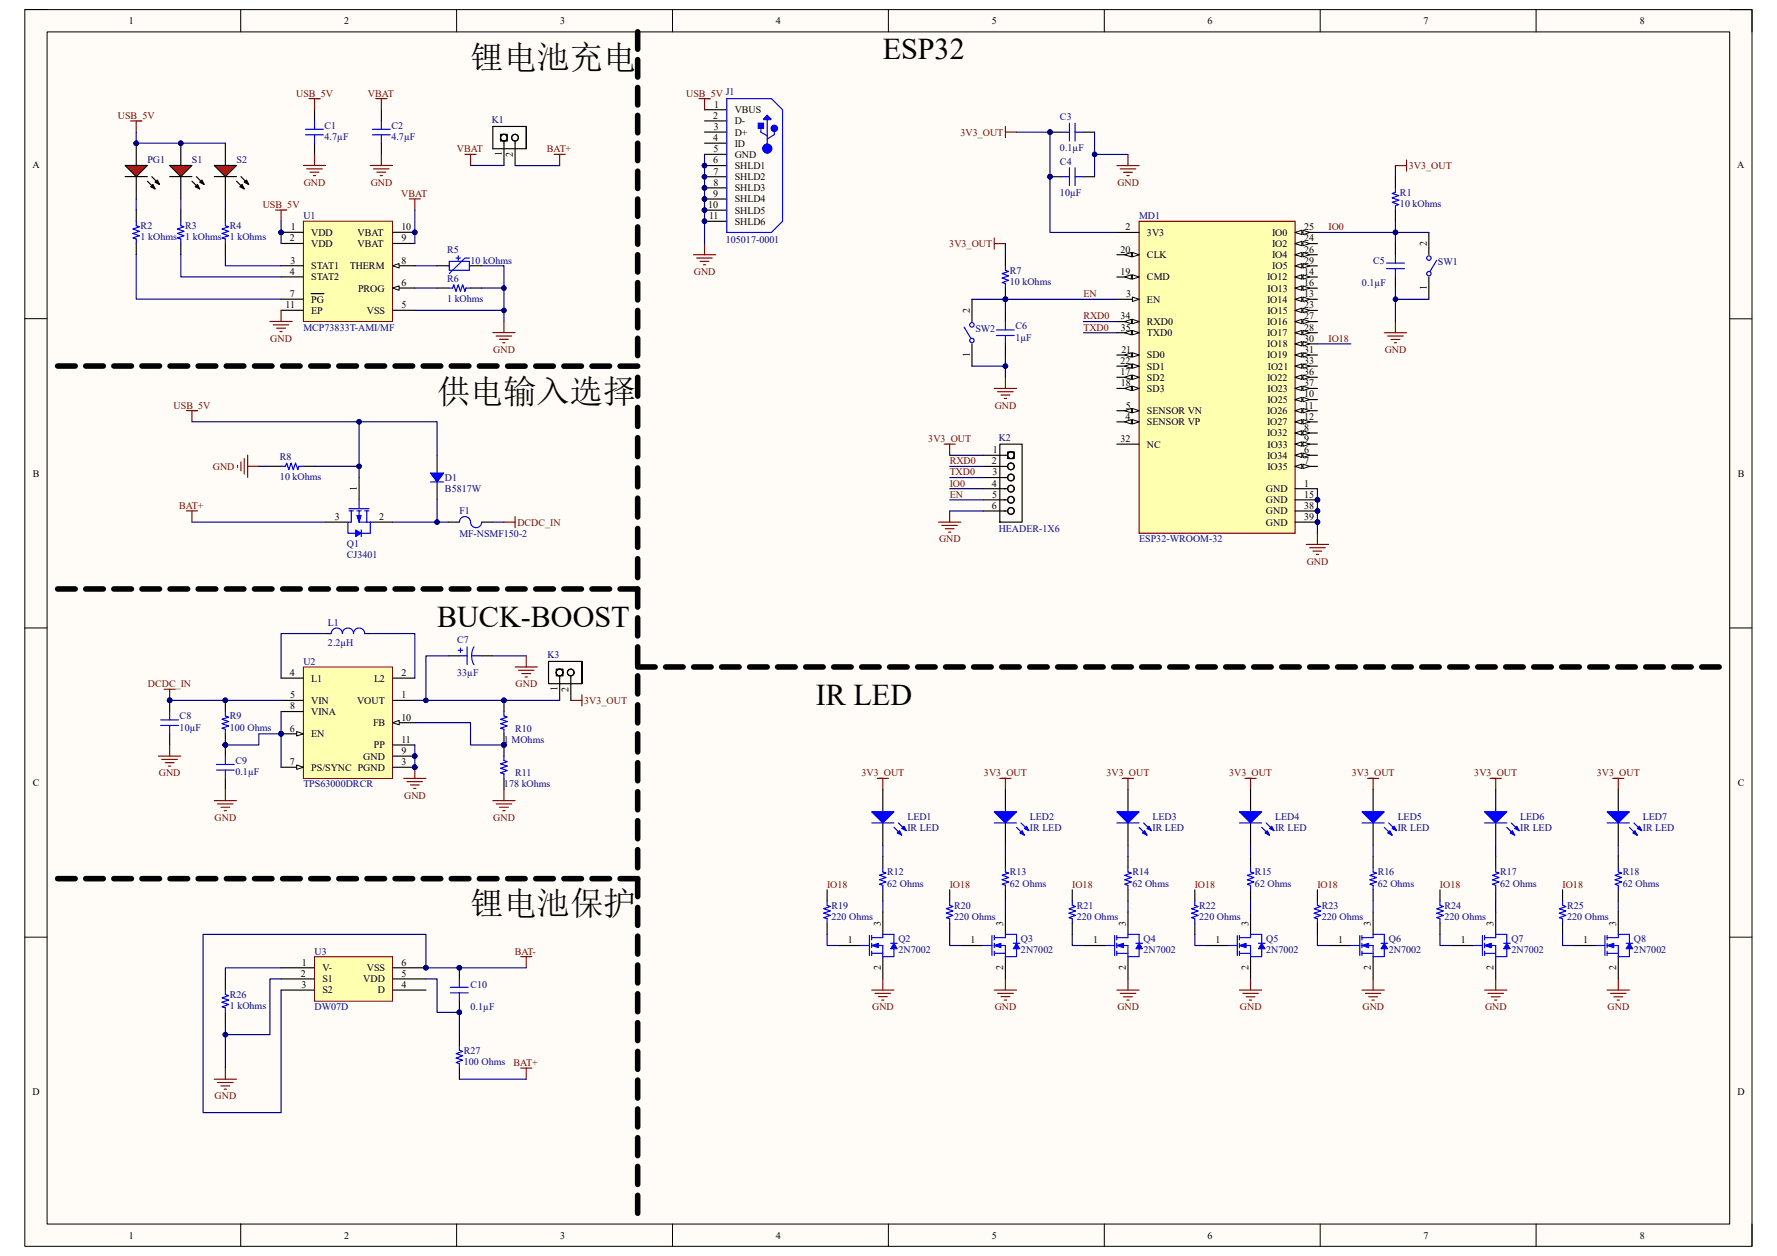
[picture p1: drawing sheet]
<svg xmlns="http://www.w3.org/2000/svg" width="297mm" height="210mm" viewBox="0 0 297 210" stroke-linecap="round" stroke-linejoin="round" font-family="sans-serif">
<defs><g id="words">
<g font-size="5.5">
<text x="78.7" y="11.5">锂电池充电</text>
<text x="73.1" y="67.4">供电输入选择</text>
<text x="78.7" y="153">锂电池保护</text>
</g>
<g font-size="5">
<text x="147.6" y="9.8">ESP32</text>
<text x="73.1" y="104.8">BUCK-BOOST</text>
<text x="136.4" y="117.9">IR LED</text>
</g>
<g font-size="1.7">
<text x="21.5" y="4">1</text>
<text x="57.5" y="4">2</text>
<text x="93.7" y="4">3</text>
<text x="129.7" y="4">4</text>
<text x="165.8" y="4">5</text>
<text x="201.9" y="4">6</text>
<text x="238" y="4">7</text>
<text x="274.1" y="4">8</text>
<text x="119.2" y="19.9">2</text>
<text x="119.2" y="23.6">4</text>
<text x="119.3" y="21.7">3</text>
<text x="119.4" y="18">1</text>
<text x="122.8" y="18.9">VBUS</text>
<text x="122.8" y="20.8">D-</text>
<text x="122.8" y="22.7">D+</text>
<text x="5.4" y="28">A</text>
<text x="83.9" y="26.1" transform="rotate(-90 83.9 26.1)">1</text>
<text x="85.7" y="26.2" transform="rotate(-90 85.7 26.2)">2</text>
<text x="119.2" y="27.3">6</text>
<text x="119.2" y="29.2">7</text>
<text x="119.3" y="25.5">5</text>
<text x="122.8" y="24.5">ID</text>
<text x="122.8" y="26.4">GND</text>
<text x="122.8" y="28.3">SHLD1</text>
<text x="290.4" y="28">A</text>
<text x="118.4" y="34.8">10</text>
<text x="119.2" y="32.9">9</text>
<text x="119.3" y="31.1">8</text>
<text x="122.8" y="30.1">SHLD2</text>
<text x="122.8" y="32">SHLD3</text>
<text x="122.8" y="33.8">SHLD4</text>
<text x="122.8" y="35.7">SHLD5</text>
<text x="48.4" y="40.4">2</text>
<text x="48.6" y="38.5">1</text>
<text x="52" y="39.4">VDD</text>
<text x="52" y="41.3">VDD</text>
<text x="59.8" y="41.3">VBAT</text>
<text x="59.8" y="39.4">VBAT</text>
<text x="67.1" y="40.4">9</text>
<text x="67.1" y="38.5">10</text>
<text x="118.5" y="36.6">11</text>
<text x="122.8" y="37.6">SHLD6</text>
<text x="188.1" y="38.5">2</text>
<text x="191.7" y="39.4">3V3</text>
<text x="212.6" y="39.4">IO0</text>
<text x="212.6" y="41.3">IO2</text>
<text x="218" y="38.5">25</text>
<text x="218" y="40.4">24</text>
<text x="238.5" y="41.1" transform="rotate(-90 238.5 41.1)">2</text>
<text x="48.4" y="46">4</text>
<text x="48.5" y="44.1">3</text>
<text x="52" y="45">STAT1</text>
<text x="52" y="46.9">STAT2</text>
<text x="58.5" y="45">THERM</text>
<text x="67.1" y="47.8">6</text>
<text x="67.1" y="44.1">8</text>
<text x="187.3" y="42.2">20</text>
<text x="187.3" y="46">19</text>
<text x="191.7" y="43.2">CLK</text>
<text x="191.7" y="46.9">CMD</text>
<text x="211.8" y="46.9">IO12</text>
<text x="212.6" y="43.2">IO4</text>
<text x="212.7" y="45">IO5</text>
<text x="218" y="42.2">26</text>
<text x="218" y="46">14</text>
<text x="218" y="44.1">29</text>
<text x="218" y="47.8">16</text>
<text x="47.7" y="51.5">11</text>
<text x="48.4" y="49.7">7</text>
<text x="52" y="50.6">PG</text>
<text x="52" y="52.5">EP</text>
<text x="59.9" y="48.7">PROG</text>
<text x="61.3" y="52.5">VSS</text>
<text x="67.1" y="51.5">5</text>
<text x="162.1" y="52.3" transform="rotate(-90 162.1 52.3)">2</text>
<text x="187.3" y="53.4">34</text>
<text x="188.2" y="49.7">3</text>
<text x="191.7" y="50.6">EN</text>
<text x="211.8" y="50.6">IO14</text>
<text x="211.9" y="52.5">IO15</text>
<text x="211.9" y="48.7">IO13</text>
<text x="218" y="51.5">23</text>
<text x="218" y="49.7">13</text>
<text x="218" y="53.4">27</text>
<text x="238.5" y="48.4" transform="rotate(-90 238.5 48.4)">1</text>
<text x="162.1" y="59.6" transform="rotate(-90 162.1 59.6)">1</text>
<text x="187.4" y="55.3">35</text>
<text x="187.4" y="59">21</text>
<text x="191.7" y="54.3">RXD0</text>
<text x="191.7" y="56.2">TXD0</text>
<text x="191.7" y="59.9">SD0</text>
<text x="211.8" y="54.3">IO16</text>
<text x="211.8" y="56.2">IO17</text>
<text x="211.8" y="59.9">IO19</text>
<text x="211.8" y="58.1">IO18</text>
<text x="218" y="55.3">28</text>
<text x="218" y="59">31</text>
<text x="218" y="57.1">30</text>
<text x="187.3" y="60.9">22</text>
<text x="187.3" y="62.7">17</text>
<text x="187.3" y="64.6">18</text>
<text x="191.7" y="61.8">SD1</text>
<text x="191.7" y="63.6">SD2</text>
<text x="191.7" y="65.5">SD3</text>
<text x="211.8" y="63.6">IO22</text>
<text x="211.9" y="65.5">IO23</text>
<text x="211.9" y="61.8">IO21</text>
<text x="218" y="62.7">36</text>
<text x="218" y="60.9">33</text>
<text x="218" y="64.6">37</text>
<text x="188.1" y="70.2">4</text>
<text x="188.2" y="68.3">5</text>
<text x="191.7" y="69.2">SENSOR VN</text>
<text x="191.7" y="71.1">SENSOR VP</text>
<text x="211.8" y="69.2">IO26</text>
<text x="211.8" y="71.1">IO27</text>
<text x="211.9" y="67.4">IO25</text>
<text x="218" y="70.2">12</text>
<text x="218" y="66.4">10</text>
<text x="218" y="68.3">11</text>
<text x="165.8" y="77.6">2</text>
<text x="165.9" y="75.8">1</text>
<text x="187.3" y="73.9">32</text>
<text x="191.7" y="74.8">NC</text>
<text x="211.8" y="76.7">IO34</text>
<text x="211.8" y="73">IO32</text>
<text x="211.9" y="74.8">IO33</text>
<text x="218" y="72">8</text>
<text x="218" y="77.6">7</text>
<text x="218" y="75.8">6</text>
<text x="218" y="73.9">9</text>
<text x="5.5" y="79.7">B</text>
<text x="59.7" y="82.1" transform="rotate(-90 59.7 82.1)">1</text>
<text x="165.8" y="81.3">4</text>
<text x="165.8" y="83.2">5</text>
<text x="165.9" y="79.5">3</text>
<text x="211.6" y="82.3">GND</text>
<text x="211.9" y="78.5">IO35</text>
<text x="218" y="81.3">1</text>
<text x="218" y="83.2">15</text>
<text x="290.5" y="79.7">B</text>
<text x="56" y="86.9">3</text>
<text x="63.4" y="86.9">2</text>
<text x="165.8" y="85.1">6</text>
<text x="211.6" y="84.1">GND</text>
<text x="211.6" y="86">GND</text>
<text x="211.6" y="87.9">GND</text>
<text x="218" y="85.1">38</text>
<text x="218" y="86.9">39</text>
<text x="48.4" y="113">4</text>
<text x="52" y="113.9">L1</text>
<text x="62.5" y="113.9">L2</text>
<text x="67.1" y="113">2</text>
<text x="48.5" y="116.7">5</text>
<text x="48.5" y="118.6">8</text>
<text x="52" y="117.7">VIN</text>
<text x="52" y="119.5">VINA</text>
<text x="59.7" y="117.7">VOUT</text>
<text x="67.1" y="116.7">1</text>
<text x="93.2" y="115.5" transform="rotate(-90 93.2 115.5)">1</text>
<text x="95.1" y="115.6" transform="rotate(-90 95.1 115.6)">2</text>
<text x="48.4" y="122.3">6</text>
<text x="52" y="123.3">EN</text>
<text x="62.4" y="121.4">FB</text>
<text x="62.5" y="125.1">PP</text>
<text x="67.1" y="124.2">11</text>
<text x="67.1" y="120.5">10</text>
<text x="5.5" y="131.4">C</text>
<text x="48.4" y="127.9">7</text>
<text x="52" y="128.8">PS/SYNC PGND</text>
<text x="60.7" y="127">GND</text>
<text x="67.1" y="126">9</text>
<text x="67.1" y="127.9">3</text>
<text x="290.5" y="131.4">C</text>
<text x="147.2" y="154.7" transform="rotate(-90 147.2 154.7)">3</text>
<text x="167.7" y="154.7" transform="rotate(-90 167.7 154.7)">3</text>
<text x="188.2" y="154.7" transform="rotate(-90 188.2 154.7)">3</text>
<text x="208.7" y="154.7" transform="rotate(-90 208.7 154.7)">3</text>
<text x="229.2" y="154.7" transform="rotate(-90 229.2 154.7)">3</text>
<text x="249.7" y="154.7" transform="rotate(-90 249.7 154.7)">3</text>
<text x="270.1" y="154.7" transform="rotate(-90 270.1 154.7)">3</text>
<text x="50.5" y="161.4">1</text>
<text x="67.1" y="161.4">6</text>
<text x="141.7" y="157.7">1</text>
<text x="162.2" y="157.7">1</text>
<text x="182.7" y="157.7">1</text>
<text x="203.2" y="157.7">1</text>
<text x="223.7" y="157.7">1</text>
<text x="244.2" y="157.7">1</text>
<text x="264.7" y="157.7">1</text>
<text x="50.3" y="163.3">2</text>
<text x="50.4" y="165.2">3</text>
<text x="53.9" y="162.4">V-</text>
<text x="53.9" y="164.2">S1</text>
<text x="53.9" y="166.1">S2</text>
<text x="60.7" y="164.2">VDD</text>
<text x="61.3" y="162.4">VSS</text>
<text x="63.2" y="166.1">D</text>
<text x="67.1" y="163.3">5</text>
<text x="67.1" y="165.2">4</text>
<text x="147.2" y="162.2" transform="rotate(-90 147.2 162.2)">2</text>
<text x="167.7" y="162.2" transform="rotate(-90 167.7 162.2)">2</text>
<text x="188.2" y="162.2" transform="rotate(-90 188.2 162.2)">2</text>
<text x="208.7" y="162.2" transform="rotate(-90 208.7 162.2)">2</text>
<text x="229.2" y="162.2" transform="rotate(-90 229.2 162.2)">2</text>
<text x="249.7" y="162.2" transform="rotate(-90 249.7 162.2)">2</text>
<text x="270.1" y="162.2" transform="rotate(-90 270.1 162.2)">2</text>
<text x="5.4" y="183.1">D</text>
<text x="290.4" y="183.1">D</text>
<text x="21.5" y="207.1">1</text>
<text x="57.5" y="207.1">2</text>
<text x="93.7" y="207.1">3</text>
<text x="129.7" y="207.1">4</text>
<text x="165.8" y="207.1">5</text>
<text x="201.9" y="207.1">6</text>
<text x="238" y="207.1">7</text>
<text x="274.1" y="207.1">8</text>
</g>
<g font-size="1.7" fill="#800000">
<text x="49.5" y="16.2">USB_5V</text>
<text x="61.5" y="16.2">VBAT</text>
<text x="114.7" y="16.2">USB_5V J1</text>
<text x="19.7" y="19.9">USB_5V</text>
<text x="160.5" y="22.7">3V3_OUT</text>
<text x="76.4" y="25.5">VBAT</text>
<text x="91.4" y="25.5">BAT+</text>
<text x="235.5" y="28.3">3V3_OUT</text>
<text x="43.9" y="34.8">USB_5V</text>
<text x="50.8" y="31.1">GND</text>
<text x="62" y="31.1">GND</text>
<text x="67.1" y="32.9">VBAT</text>
<text x="186.8" y="31.1">GND</text>
<text x="158.7" y="41.3">3V3_OUT</text>
<text x="222.1" y="38.5">IO0</text>
<text x="116" y="46">GND</text>
<text x="181.1" y="49.7">EN</text>
<text x="181.1" y="53.4">RXD0</text>
<text x="45.2" y="57.1">GND</text>
<text x="82.5" y="59">GND</text>
<text x="181.1" y="55.3">TXD0</text>
<text x="222.1" y="57.1">IO18</text>
<text x="231.5" y="59">GND</text>
<text x="29" y="68.3">USB_5V</text>
<text x="166.3" y="68.3">GND</text>
<text x="155.2" y="73.9">3V3_OUT</text>
<text x="158.7" y="77.6">RXD0</text>
<text x="35.6" y="78.5">GND</text>
<text x="158.7" y="79.5">TXD0</text>
<text x="158.7" y="81.3">IO0</text>
<text x="158.7" y="83.2">EN</text>
<text x="29.9" y="85.1">BAT+</text>
<text x="86.5" y="87.9">DCDC_IN</text>
<text x="157" y="90.7">GND</text>
<text x="218.4" y="94.4">GND</text>
<text x="24.7" y="114.9">DCDC_IN</text>
<text x="86.2" y="114.9">GND</text>
<text x="97.7" y="117.7">3V3_OUT</text>
<text x="26.6" y="129.8">GND</text>
<text x="144" y="129.8">3V3_OUT</text>
<text x="164.5" y="129.8">3V3_OUT</text>
<text x="185" y="129.8">3V3_OUT</text>
<text x="205.5" y="129.8">3V3_OUT</text>
<text x="226" y="129.8">3V3_OUT</text>
<text x="246.4" y="129.8">3V3_OUT</text>
<text x="266.9" y="129.8">3V3_OUT</text>
<text x="35.9" y="137.2">GND</text>
<text x="67.6" y="133.5">GND</text>
<text x="82.5" y="137.2">GND</text>
<text x="138.3" y="148.4">IO18</text>
<text x="158.7" y="148.4">IO18</text>
<text x="179.2" y="148.4">IO18</text>
<text x="199.7" y="148.4">IO18</text>
<text x="220.2" y="148.4">IO18</text>
<text x="240.7" y="148.4">IO18</text>
<text x="261.2" y="148.4">IO18</text>
<text x="86" y="159.6">BAT-</text>
<text x="145.8" y="168.9">GND</text>
<text x="166.3" y="168.9">GND</text>
<text x="186.8" y="168.9">GND</text>
<text x="207.3" y="168.9">GND</text>
<text x="227.7" y="168.9">GND</text>
<text x="248.2" y="168.9">GND</text>
<text x="268.7" y="168.9">GND</text>
<text x="85.8" y="178.2">BAT+</text>
<text x="35.9" y="183.8">GND</text>
</g>
<g font-size="1.7" fill="#000080">
<text x="54.2" y="23.4">4.7µF</text>
<text x="54.2" y="21.5">C1</text>
<text x="65.4" y="23.4">4.7µF</text>
<text x="65.4" y="21.5">C2</text>
<text x="82.2" y="20.6">K1</text>
<text x="177.2" y="20.1">C3</text>
<text x="24.6" y="27.3">PG1</text>
<text x="32.1" y="27.3">S1</text>
<text x="39.5" y="27.3">S2</text>
<text x="177.2" y="25.3">0.1µF</text>
<text x="177.2" y="27.5">C4</text>
<text x="177.2" y="32.7">10µF</text>
<text x="234" y="34.6">10 kOhms</text>
<text x="234" y="32.7">R1</text>
<text x="23.5" y="40.2">1 kOhms</text>
<text x="23.5" y="38.3">R2</text>
<text x="31" y="40.2">1 kOhms</text>
<text x="31" y="38.3">R3</text>
<text x="38.4" y="40.2">1 kOhms</text>
<text x="38.4" y="38.3">R4</text>
<text x="50.7" y="36.6">U1</text>
<text x="121.3" y="40.6">105017-0001</text>
<text x="190.4" y="36.6">MD1</text>
<text x="74.7" y="42.2">R5</text>
<text x="74.7" y="47.1">R6</text>
<text x="78.7" y="44.1">10 kOhms</text>
<text x="168.8" y="47.6">10 kOhms</text>
<text x="168.8" y="45.8">R7</text>
<text x="227.7" y="47.8">0.1µF</text>
<text x="229.5" y="44.1">C5</text>
<text x="240.3" y="44.3">SW1</text>
<text x="74.7" y="50.4">1 kOhms</text>
<text x="50.7" y="55.3">MCP73833T-AMI/MF</text>
<text x="163" y="55.5">SW2</text>
<text x="169.7" y="56.9">1µF</text>
<text x="169.7" y="55.1">C6</text>
<text x="46.8" y="76.9">R8</text>
<text x="166.9" y="73.7">K2</text>
<text x="46.8" y="80.2">10 kOhms</text>
<text x="74.4" y="80.4">D1</text>
<text x="74.4" y="82.3">B5817W</text>
<text x="76.8" y="86">F1</text>
<text x="76.8" y="89.7">MF-NSMF150-2</text>
<text x="166.9" y="89">HEADER-1X6</text>
<text x="58" y="91.4">Q1</text>
<text x="58" y="93.3">CJ3401</text>
<text x="190.4" y="90.7">ESP32-WROOM-32</text>
<text x="54.8" y="104.6">L1</text>
<text x="54.8" y="108">2.2µH</text>
<text x="76.4" y="107.5">C7</text>
<text x="50.7" y="111.1">U2</text>
<text x="76.4" y="112.9">33µF</text>
<text x="91.5" y="110">K3</text>
<text x="30" y="122.1">10µF</text>
<text x="30" y="120.3">C8</text>
<text x="38.4" y="122.1">100 Ohms</text>
<text x="38.4" y="120.3">R9</text>
<text x="84.2" y="124.2">1 MOhms</text>
<text x="86.1" y="122.3">R10</text>
<text x="39.3" y="129.6">0.1µF</text>
<text x="39.3" y="127.7">C9</text>
<text x="50.7" y="131.6">TPS63000DRCR</text>
<text x="84.2" y="131.6">178 kOhms</text>
<text x="86.1" y="129.8">R11</text>
<text x="151.7" y="137">LED1</text>
<text x="172.2" y="137">LED2</text>
<text x="192.7" y="137">LED3</text>
<text x="213.1" y="137">LED4</text>
<text x="233.6" y="137">LED5</text>
<text x="254.1" y="137">LED6</text>
<text x="274.6" y="137">LED7</text>
<text x="151.7" y="138.9">IR LED</text>
<text x="172.2" y="138.9">IR LED</text>
<text x="192.7" y="138.9">IR LED</text>
<text x="213.1" y="138.9">IR LED</text>
<text x="233.6" y="138.9">IR LED</text>
<text x="254.1" y="138.9">IR LED</text>
<text x="274.6" y="138.9">IR LED</text>
<text x="148.3" y="148.2">62 Ohms</text>
<text x="148.3" y="146.3">R12</text>
<text x="168.8" y="148.2">62 Ohms</text>
<text x="168.8" y="146.3">R13</text>
<text x="189.3" y="148.2">62 Ohms</text>
<text x="189.3" y="146.3">R14</text>
<text x="209.8" y="148.2">62 Ohms</text>
<text x="209.8" y="146.3">R15</text>
<text x="230.3" y="148.2">62 Ohms</text>
<text x="230.3" y="146.3">R16</text>
<text x="250.8" y="148.2">62 Ohms</text>
<text x="250.8" y="146.3">R17</text>
<text x="271.3" y="148.2">62 Ohms</text>
<text x="271.3" y="146.3">R18</text>
<text x="139" y="153.8">220 Ohms</text>
<text x="139" y="151.9">R19</text>
<text x="159.5" y="153.8">220 Ohms</text>
<text x="159.5" y="151.9">R20</text>
<text x="180" y="153.8">220 Ohms</text>
<text x="180" y="151.9">R21</text>
<text x="200.5" y="153.8">220 Ohms</text>
<text x="200.5" y="151.9">R22</text>
<text x="221" y="153.8">220 Ohms</text>
<text x="221" y="151.9">R23</text>
<text x="241.5" y="153.8">220 Ohms</text>
<text x="241.5" y="151.9">R24</text>
<text x="262" y="153.8">220 Ohms</text>
<text x="262" y="151.9">R25</text>
<text x="52.6" y="159.6">U3</text>
<text x="150.2" y="157.5">Q2</text>
<text x="150.2" y="159.4">2N7002</text>
<text x="170.7" y="157.5">Q3</text>
<text x="170.7" y="159.4">2N7002</text>
<text x="191.2" y="157.5">Q4</text>
<text x="191.2" y="159.4">2N7002</text>
<text x="211.6" y="157.5">Q5</text>
<text x="211.6" y="159.4">2N7002</text>
<text x="232.2" y="157.5">Q6</text>
<text x="232.2" y="159.4">2N7002</text>
<text x="252.6" y="157.5">Q7</text>
<text x="252.6" y="159.4">2N7002</text>
<text x="273.1" y="157.5">Q8</text>
<text x="273.1" y="159.4">2N7002</text>
<text x="38.4" y="166.8">R26</text>
<text x="78.7" y="165.2">C10</text>
<text x="38.4" y="168.7">1 kOhms</text>
<text x="52.6" y="168.9">DW07D</text>
<text x="78.7" y="168.9">0.1µF</text>
<text x="77.5" y="178">100 Ohms</text>
<text x="77.5" y="176.1">R27</text>
</g>
</g></defs>
<path d="M4.1 1.6h288.8v206.8h-288.8z" fill="#fffcf8"/>
<path d="M4.1 1.6h288.8v206.8h-288.8z" fill="none" stroke="#000" stroke-width=".17"/>
<path d="M7.9 5.3h281.2v199.3h-281.2z" fill="#fffcf8"/>
<g fill="none" stroke="#000" stroke-width=".17">
<path d="M4.1 1.6h3.8M7.9 5.3h281.2v199.3h-281.2zM40.2 1.6v3.7M76.3 1.6v3.7M112.4 1.6v3.7M148.5 1.6v3.7M184.6 1.6v3.7M220.7 1.6v3.7M256.8 1.6v3.7M289.1 1.6h3.8v3.7M4.1 53.3h3.8M289.1 53.3h3.8"/>
<path d="M4.1 105h3.8M289.1 105h3.8M4.1 156.7h3.8M289.1 156.7h3.8M40.2 204.6v3.8M76.3 204.6v3.8M112.4 204.6v3.8M148.5 204.6v3.8M184.6 204.6v3.8M220.7 204.6v3.8M256.8 204.6v3.8M292.9 204.6v3.8"/>
</g>
<circle cx="220.2" cy="83.6" r=".37" fill="#000080"/>
<circle cx="220.2" cy="83.6" r=".37" fill="none" stroke="#000080" stroke-width=".17"/>
<circle cx="220.2" cy="85.4" r=".37" fill="#000080"/>
<circle cx="220.2" cy="85.4" r=".37" fill="none" stroke="#000080" stroke-width=".17"/>
<circle cx="220.2" cy="87.3" r=".37" fill="#000080"/>
<circle cx="220.2" cy="87.3" r=".37" fill="none" stroke="#000080" stroke-width=".17"/>
<path d="M190.4 37h26.1v52.2h-26.1z" fill="#ffffb0"/>
<path d="M190.4 37h26.1v52.2h-26.1z" fill="none" stroke="#800000" stroke-width=".19"/>
<path d="M186.7 38.9h3.7M186.7 68.7h3.7" fill="none" stroke="#000" stroke-width=".19"/>
<path d="M189.3 68.3l1.1 .4-1.1 .3z" fill="#f8fcff"/>
<path d="M189.3 68.3l1.1 .4-1.1 .3z" fill="none" stroke="#000" stroke-width=".17"/>
<path d="M188 68.7l1.1-.4v.7z" fill="#f8fcff"/>
<path d="M188 68.7l1.1-.4v.7z" fill="none" stroke="#000" stroke-width=".17"/>
<path d="M186.7 70.5h3.7" fill="none" stroke="#000" stroke-width=".19"/>
<path d="M189.3 70.1l1.1 .4-1.1 .4z" fill="#f8fcff"/>
<path d="M189.3 70.1l1.1 .4-1.1 .4z" fill="none" stroke="#000" stroke-width=".17"/>
<path d="M188 70.5l1.1-.4v.8z" fill="#f8fcff"/>
<path d="M188 70.5l1.1-.4v.8z" fill="none" stroke="#000" stroke-width=".17"/>
<path d="M216.5 38.9h3.7" fill="none" stroke="#000" stroke-width=".19"/>
<path d="M216.5 38.9l1.1-.4v.7z" fill="#f8fcff"/>
<path d="M216.5 38.9l1.1-.4v.7z" fill="none" stroke="#000" stroke-width=".17"/>
<path d="M217.8 38.5l1.1 .4-1.1 .3z" fill="#f8fcff"/>
<path d="M217.8 38.5l1.1 .4-1.1 .3z" fill="none" stroke="#000" stroke-width=".17"/>
<path d="M216.5 40.7h3.7" fill="none" stroke="#000" stroke-width=".19"/>
<path d="M216.5 40.7l1.1-.4v.8z" fill="#f8fcff"/>
<path d="M216.5 40.7l1.1-.4v.8z" fill="none" stroke="#000" stroke-width=".17"/>
<path d="M217.8 40.3l1.1 .4-1.1 .4z" fill="#f8fcff"/>
<path d="M217.8 40.3l1.1 .4-1.1 .4z" fill="none" stroke="#000" stroke-width=".17"/>
<path d="M216.5 42.6h3.7" fill="none" stroke="#000" stroke-width=".19"/>
<path d="M216.5 42.6l1.1-.4v.7z" fill="#f8fcff"/>
<path d="M216.5 42.6l1.1-.4v.7z" fill="none" stroke="#000" stroke-width=".17"/>
<path d="M217.8 42.2l1.1 .4-1.1 .3z" fill="#f8fcff"/>
<path d="M217.8 42.2l1.1 .4-1.1 .3z" fill="none" stroke="#000" stroke-width=".17"/>
<path d="M216.5 44.4h3.7" fill="none" stroke="#000" stroke-width=".19"/>
<path d="M216.5 44.4l1.1-.3v.7z" fill="#f8fcff"/>
<path d="M216.5 44.4l1.1-.3v.7z" fill="none" stroke="#000" stroke-width=".17"/>
<path d="M217.8 44.1l1.1 .3-1.1 .4z" fill="#f8fcff"/>
<path d="M217.8 44.1l1.1 .3-1.1 .4z" fill="none" stroke="#000" stroke-width=".17"/>
<path d="M216.5 46.3h3.7" fill="none" stroke="#000" stroke-width=".19"/>
<path d="M216.5 46.3l1.1-.4v.8z" fill="#f8fcff"/>
<path d="M216.5 46.3l1.1-.4v.8z" fill="none" stroke="#000" stroke-width=".17"/>
<path d="M217.8 45.9l1.1 .4-1.1 .4z" fill="#f8fcff"/>
<path d="M217.8 45.9l1.1 .4-1.1 .4z" fill="none" stroke="#000" stroke-width=".17"/>
<path d="M216.5 48.2h3.7" fill="none" stroke="#000" stroke-width=".19"/>
<path d="M216.5 48.2l1.1-.4v.7z" fill="#f8fcff"/>
<path d="M216.5 48.2l1.1-.4v.7z" fill="none" stroke="#000" stroke-width=".17"/>
<path d="M217.8 47.8l1.1 .4-1.1 .3z" fill="#f8fcff"/>
<path d="M217.8 47.8l1.1 .4-1.1 .3z" fill="none" stroke="#000" stroke-width=".17"/>
<path d="M216.5 50h3.7" fill="none" stroke="#000" stroke-width=".19"/>
<path d="M216.5 50l1.1-.3v.7z" fill="#f8fcff"/>
<path d="M216.5 50l1.1-.3v.7z" fill="none" stroke="#000" stroke-width=".17"/>
<path d="M217.8 49.7l1.1 .3-1.1 .4z" fill="#f8fcff"/>
<path d="M217.8 49.7l1.1 .3-1.1 .4z" fill="none" stroke="#000" stroke-width=".17"/>
<path d="M216.5 51.9h3.7" fill="none" stroke="#000" stroke-width=".19"/>
<path d="M216.5 51.9l1.1-.4v.8z" fill="#f8fcff"/>
<path d="M216.5 51.9l1.1-.4v.8z" fill="none" stroke="#000" stroke-width=".17"/>
<path d="M217.8 51.5l1.1 .4-1.1 .4z" fill="#f8fcff"/>
<path d="M217.8 51.5l1.1 .4-1.1 .4z" fill="none" stroke="#000" stroke-width=".17"/>
<path d="M216.5 53.8h3.7" fill="none" stroke="#000" stroke-width=".19"/>
<path d="M216.5 53.8l1.1-.4v.7z" fill="#f8fcff"/>
<path d="M216.5 53.8l1.1-.4v.7z" fill="none" stroke="#000" stroke-width=".17"/>
<path d="M217.8 53.4l1.1 .4-1.1 .3z" fill="#f8fcff"/>
<path d="M217.8 53.4l1.1 .4-1.1 .3z" fill="none" stroke="#000" stroke-width=".17"/>
<path d="M216.5 55.6h3.7" fill="none" stroke="#000" stroke-width=".19"/>
<path d="M216.5 55.6l1.1-.4v.8z" fill="#f8fcff"/>
<path d="M216.5 55.6l1.1-.4v.8z" fill="none" stroke="#000" stroke-width=".17"/>
<path d="M217.8 55.2l1.1 .4-1.1 .4z" fill="#f8fcff"/>
<path d="M217.8 55.2l1.1 .4-1.1 .4z" fill="none" stroke="#000" stroke-width=".17"/>
<path d="M216.5 57.5h3.7" fill="none" stroke="#000" stroke-width=".19"/>
<path d="M216.5 57.5l1.1-.4v.7z" fill="#f8fcff"/>
<path d="M216.5 57.5l1.1-.4v.7z" fill="none" stroke="#000" stroke-width=".17"/>
<path d="M217.8 57.1l1.1 .4-1.1 .3z" fill="#f8fcff"/>
<path d="M217.8 57.1l1.1 .4-1.1 .3z" fill="none" stroke="#000" stroke-width=".17"/>
<path d="M216.5 59.4h3.7" fill="none" stroke="#000" stroke-width=".19"/>
<path d="M216.5 59.4l1.1-.4v.7z" fill="#f8fcff"/>
<path d="M216.5 59.4l1.1-.4v.7z" fill="none" stroke="#000" stroke-width=".17"/>
<path d="M217.8 59l1.1 .4-1.1 .3z" fill="#f8fcff"/>
<path d="M217.8 59l1.1 .4-1.1 .3z" fill="none" stroke="#000" stroke-width=".17"/>
<path d="M216.5 61.2h3.7" fill="none" stroke="#000" stroke-width=".19"/>
<path d="M216.5 61.2l1.1-.4v.8z" fill="#f8fcff"/>
<path d="M216.5 61.2l1.1-.4v.8z" fill="none" stroke="#000" stroke-width=".17"/>
<path d="M217.8 60.8l1.1 .4-1.1 .4z" fill="#f8fcff"/>
<path d="M217.8 60.8l1.1 .4-1.1 .4z" fill="none" stroke="#000" stroke-width=".17"/>
<path d="M216.5 63.1h3.7" fill="none" stroke="#000" stroke-width=".19"/>
<path d="M216.5 63.1l1.1-.4v.7z" fill="#f8fcff"/>
<path d="M216.5 63.1l1.1-.4v.7z" fill="none" stroke="#000" stroke-width=".17"/>
<path d="M217.8 62.7l1.1 .4-1.1 .3z" fill="#f8fcff"/>
<path d="M217.8 62.7l1.1 .4-1.1 .3z" fill="none" stroke="#000" stroke-width=".17"/>
<path d="M216.5 64.9h3.7" fill="none" stroke="#000" stroke-width=".19"/>
<path d="M216.5 64.9l1.1-.3v.7z" fill="#f8fcff"/>
<path d="M216.5 64.9l1.1-.3v.7z" fill="none" stroke="#000" stroke-width=".17"/>
<path d="M217.8 64.6l1.1 .3-1.1 .4z" fill="#f8fcff"/>
<path d="M217.8 64.6l1.1 .3-1.1 .4z" fill="none" stroke="#000" stroke-width=".17"/>
<path d="M216.5 66.8h3.7" fill="none" stroke="#000" stroke-width=".19"/>
<path d="M216.5 66.8l1.1-.4v.8z" fill="#f8fcff"/>
<path d="M216.5 66.8l1.1-.4v.8z" fill="none" stroke="#000" stroke-width=".17"/>
<path d="M217.8 66.4l1.1 .4-1.1 .4z" fill="#f8fcff"/>
<path d="M217.8 66.4l1.1 .4-1.1 .4z" fill="none" stroke="#000" stroke-width=".17"/>
<path d="M216.5 68.7h3.7" fill="none" stroke="#000" stroke-width=".19"/>
<path d="M216.5 68.7l1.1-.4v.7z" fill="#f8fcff"/>
<path d="M216.5 68.7l1.1-.4v.7z" fill="none" stroke="#000" stroke-width=".17"/>
<path d="M217.8 68.3l1.1 .4-1.1 .3z" fill="#f8fcff"/>
<path d="M217.8 68.3l1.1 .4-1.1 .3z" fill="none" stroke="#000" stroke-width=".17"/>
<path d="M216.5 70.5h3.7" fill="none" stroke="#000" stroke-width=".19"/>
<path d="M216.5 70.5l1.1-.4v.8z" fill="#f8fcff"/>
<path d="M216.5 70.5l1.1-.4v.8z" fill="none" stroke="#000" stroke-width=".17"/>
<path d="M217.8 70.1l1.1 .4-1.1 .4z" fill="#f8fcff"/>
<path d="M217.8 70.1l1.1 .4-1.1 .4z" fill="none" stroke="#000" stroke-width=".17"/>
<path d="M216.5 72.4h3.7" fill="none" stroke="#000" stroke-width=".19"/>
<path d="M216.5 72.4l1.1-.4v.7z" fill="#f8fcff"/>
<path d="M216.5 72.4l1.1-.4v.7z" fill="none" stroke="#000" stroke-width=".17"/>
<path d="M217.8 72l1.1 .4-1.1 .3z" fill="#f8fcff"/>
<path d="M217.8 72l1.1 .4-1.1 .3z" fill="none" stroke="#000" stroke-width=".17"/>
<path d="M216.5 74.3h3.7" fill="none" stroke="#000" stroke-width=".19"/>
<path d="M216.5 74.3l1.1-.4v.7z" fill="#f8fcff"/>
<path d="M216.5 74.3l1.1-.4v.7z" fill="none" stroke="#000" stroke-width=".17"/>
<path d="M217.8 73.9l1.1 .4-1.1 .3z" fill="#f8fcff"/>
<path d="M217.8 73.9l1.1 .4-1.1 .3z" fill="none" stroke="#000" stroke-width=".17"/>
<path d="M216.5 76.1h3.7" fill="none" stroke="#000" stroke-width=".19"/>
<path d="M216.5 76.1l1.1-.4v.8z" fill="#f8fcff"/>
<path d="M216.5 76.1l1.1-.4v.8z" fill="none" stroke="#000" stroke-width=".17"/>
<path d="M217.8 75.7l1.1 .4-1.1 .4z" fill="#f8fcff"/>
<path d="M217.8 75.7l1.1 .4-1.1 .4z" fill="none" stroke="#000" stroke-width=".17"/>
<path d="M216.5 78h3.7" fill="none" stroke="#000" stroke-width=".19"/>
<path d="M216.5 78l1.1-.4v.7z" fill="#f8fcff"/>
<path d="M216.5 78l1.1-.4v.7z" fill="none" stroke="#000" stroke-width=".17"/>
<path d="M217.8 77.6l1.1 .4-1.1 .3z" fill="#f8fcff"/>
<path d="M217.8 77.6l1.1 .4-1.1 .3z" fill="none" stroke="#000" stroke-width=".17"/>
<path d="M186.7 42.6h3.7" fill="none" stroke="#000" stroke-width=".19"/>
<path d="M189.3 42.2l1.1 .4-1.1 .3z" fill="#f8fcff"/>
<path d="M189.3 42.2l1.1 .4-1.1 .3z" fill="none" stroke="#000" stroke-width=".17"/>
<path d="M188 42.6l1.1-.4v.7z" fill="#f8fcff"/>
<path d="M188 42.6l1.1-.4v.7z" fill="none" stroke="#000" stroke-width=".17"/>
<path d="M186.7 46.3h3.7" fill="none" stroke="#000" stroke-width=".19"/>
<path d="M189.3 45.9l1.1 .4-1.1 .4z" fill="#f8fcff"/>
<path d="M189.3 45.9l1.1 .4-1.1 .4z" fill="none" stroke="#000" stroke-width=".17"/>
<path d="M188 46.3l1.1-.4v.8z" fill="#f8fcff"/>
<path d="M188 46.3l1.1-.4v.8z" fill="none" stroke="#000" stroke-width=".17"/>
<path d="M186.7 50h3.7" fill="none" stroke="#000" stroke-width=".19"/>
<path d="M189.3 49.7l1.1 .3-1.1 .4z" fill="#f8fcff"/>
<path d="M189.3 49.7l1.1 .3-1.1 .4z" fill="none" stroke="#000" stroke-width=".17"/>
<path d="M186.7 53.8h3.7M186.7 74.3h3.7" fill="none" stroke="#000" stroke-width=".19"/>
<path d="M189.3 53.4l1.1 .4-1.1 .3z" fill="#f8fcff"/>
<path d="M189.3 53.4l1.1 .4-1.1 .3z" fill="none" stroke="#000" stroke-width=".17"/>
<path d="M188 53.8l1.1-.4v.7z" fill="#f8fcff"/>
<path d="M188 53.8l1.1-.4v.7z" fill="none" stroke="#000" stroke-width=".17"/>
<path d="M186.7 55.6h3.7" fill="none" stroke="#000" stroke-width=".19"/>
<path d="M189.3 55.2l1.1 .4-1.1 .4z" fill="#f8fcff"/>
<path d="M189.3 55.2l1.1 .4-1.1 .4z" fill="none" stroke="#000" stroke-width=".17"/>
<path d="M188 55.6l1.1-.4v.8z" fill="#f8fcff"/>
<path d="M188 55.6l1.1-.4v.8z" fill="none" stroke="#000" stroke-width=".17"/>
<path d="M186.7 59.4h3.7" fill="none" stroke="#000" stroke-width=".19"/>
<path d="M189.3 59l1.1 .4-1.1 .3z" fill="#f8fcff"/>
<path d="M189.3 59l1.1 .4-1.1 .3z" fill="none" stroke="#000" stroke-width=".17"/>
<path d="M188 59.4l1.1-.4v.7z" fill="#f8fcff"/>
<path d="M188 59.4l1.1-.4v.7z" fill="none" stroke="#000" stroke-width=".17"/>
<path d="M186.7 61.2h3.7" fill="none" stroke="#000" stroke-width=".19"/>
<path d="M189.3 60.8l1.1 .4-1.1 .4z" fill="#f8fcff"/>
<path d="M189.3 60.8l1.1 .4-1.1 .4z" fill="none" stroke="#000" stroke-width=".17"/>
<path d="M188 61.2l1.1-.4v.8z" fill="#f8fcff"/>
<path d="M188 61.2l1.1-.4v.8z" fill="none" stroke="#000" stroke-width=".17"/>
<path d="M186.7 63.1h3.7" fill="none" stroke="#000" stroke-width=".19"/>
<path d="M189.3 62.7l1.1 .4-1.1 .3z" fill="#f8fcff"/>
<path d="M189.3 62.7l1.1 .4-1.1 .3z" fill="none" stroke="#000" stroke-width=".17"/>
<path d="M188 63.1l1.1-.4v.7z" fill="#f8fcff"/>
<path d="M188 63.1l1.1-.4v.7z" fill="none" stroke="#000" stroke-width=".17"/>
<path d="M186.7 64.9h3.7" fill="none" stroke="#000" stroke-width=".19"/>
<path d="M189.3 64.6l1.1 .3-1.1 .4z" fill="#f8fcff"/>
<path d="M189.3 64.6l1.1 .3-1.1 .4z" fill="none" stroke="#000" stroke-width=".17"/>
<path d="M188 64.9l1.1-.3v.7z" fill="#f8fcff"/>
<path d="M188 64.9l1.1-.3v.7z" fill="none" stroke="#000" stroke-width=".17"/>
<path d="M216.5 81.7h3.7M216.5 83.6h3.7" fill="none" stroke="#000" stroke-width=".19"/>
<circle cx="220.2" cy="83.6" r=".37" fill="#000080"/>
<circle cx="220.2" cy="83.6" r=".37" fill="none" stroke="#000080" stroke-width=".17"/>
<path d="M216.5 85.4h3.7" fill="none" stroke="#000" stroke-width=".19"/>
<circle cx="220.2" cy="85.4" r=".37" fill="#000080"/>
<circle cx="220.2" cy="85.4" r=".37" fill="none" stroke="#000080" stroke-width=".17"/>
<path d="M216.5 87.3h3.7" fill="none" stroke="#000" stroke-width=".19"/>
<circle cx="220.2" cy="87.3" r=".37" fill="#000080"/>
<circle cx="220.2" cy="87.3" r=".37" fill="none" stroke="#000080" stroke-width=".17"/>
<path d="M168.1 22.1h1.8M168.1 21.1v1.9" fill="none" stroke="#800000" stroke-width=".19"/>
<circle cx="175.5" cy="22.1" r=".37" fill="#000080"/>
<circle cx="175.5" cy="22.1" r=".37" fill="none" stroke="#000080" stroke-width=".17"/>
<path d="M175.5 22.1h1.9M181.1 22.1h1.9" fill="none" stroke="#000" stroke-width=".19"/>
<circle cx="175.5" cy="22.1" r=".37" fill="#000080"/>
<circle cx="175.5" cy="22.1" r=".37" fill="none" stroke="#000080" stroke-width=".17"/>
<path d="M177.4 22.1h1.4M178.8 20.6v3M179.7 22.1h1.4M179.7 20.6v3M166.6 55.2h2.9M166.6 56.1h2.9M168.1 53.8v1.4M168.1 56.1v1.4" fill="none" stroke="#00f" stroke-width=".19"/>
<path d="M186.7 27.7h3.7M187.3 28.2h2.6M187.8 28.8h1.5M188.4 29.4h.3M188.5 25.8v1.9" fill="none" stroke="#800000" stroke-width=".19"/>
<path d="M168.1 51.9v1.9M168.1 57.5v1.9" fill="none" stroke="#000" stroke-width=".19"/>
<circle cx="175.5" cy="29.5" r=".37" fill="#000080"/>
<circle cx="175.5" cy="29.5" r=".37" fill="none" stroke="#000080" stroke-width=".17"/>
<path d="M175.5 29.5h1.9" fill="none" stroke="#000" stroke-width=".19"/>
<circle cx="175.5" cy="29.5" r=".37" fill="#000080"/>
<circle cx="175.5" cy="29.5" r=".37" fill="none" stroke="#000080" stroke-width=".17"/>
<path d="M181.1 29.5h1.9" fill="none" stroke="#000" stroke-width=".19"/>
<path d="M177.4 29.5h1.4M178.8 28v3M179.7 29.5h1.4M179.7 28v3" fill="none" stroke="#00f" stroke-width=".19"/>
<circle cx="168.1" cy="50" r=".38" fill="#000080"/>
<circle cx="168.1" cy="50" r=".38" fill="none" stroke="#000080" stroke-width=".17"/>
<path d="M168.1 42.6v1.8M168.1 48.2v1.8" fill="none" stroke="#000" stroke-width=".19"/>
<circle cx="168.1" cy="50" r=".38" fill="#000080"/>
<circle cx="168.1" cy="50" r=".38" fill="none" stroke="#000080" stroke-width=".17"/>
<path d="M168.1 44.4v.8l.5 .2-1.1 .3 1.1 .4-1.1 .4 1.1 .4-1.1 .3 .6 .2v.8M143.8 158.1h1.5M145.3 156.4v3.3M145.7 156.8h1.9M145.7 158.1h1.9v1.8M145.7 159.4h1.9M145.7 156.4v.7M145.7 157.7v.7M145.7 159v.7" fill="none" stroke="#00f" stroke-width=".19"/>
<g fill="none" stroke="#800000" stroke-width=".19">
<path d="M166.2 39.8v1.9M166.2 40.7h1.9M157.8 74.3h1.9M158.7 74.3v1.8M166.2 64.9h3.7M166.7 65.5h2.7M167.3 66h1.5M167.9 66.6h.4M168.1 63.1v1.8M156.9 87.3h3.7M157.4 87.8h2.6M158 88.4h1.5"/>
<path d="M158.6 89h.3M158.7 85.4v1.9M218.4 91h3.7M218.9 91.6h2.6M219.5 92.1h1.5M220 92.7h.4M220.2 89.2v1.8"/>
</g>
<g fill="none" stroke="#000" stroke-width=".19">
<path d="M164.3 76.1h4.1M164.3 78h4.1M167.1 74.3h3.8v13h-3.8zM168.4 75.5h1.1v1.2h-1.1zM168.4 79.8h-4.1M164.3 81.7h4.1M164.3 83.6h4.1M164.3 85.4h4.1M140.1 158.1h3.7M147.6 152.5v3.7M147.6 159.9v3.8"/>
<circle cx="169" cy="76.1" r=".56"/>
<circle cx="169" cy="78" r=".56"/>
<circle cx="169" cy="79.8" r=".56"/>
<circle cx="169" cy="78" r=".55"/>
<circle cx="169" cy="79.8" r=".55"/>
<circle cx="169" cy="76.1" r=".55"/>
<circle cx="169" cy="81.7" r=".56"/>
<circle cx="169" cy="85.4" r=".56"/>
<circle cx="169" cy="83.6" r=".56"/>
<circle cx="169" cy="85.4" r=".55"/>
<circle cx="169" cy="81.7" r=".55"/>
<circle cx="169" cy="83.6" r=".55"/>
</g>
<path d="M145.7 158.1l1.1-.4v.7z" fill="#00f"/>
<path d="M145.7 158.1l1.1-.4v.7z" fill="none" stroke="#00f" stroke-width=".17"/>
<path d="M147.6 156.8v-.6h1.8v1.5M149.4 158.6v1.3h-1.8" fill="none" stroke="#00f" stroke-width=".19"/>
<path d="M149.4 157.7l.6 .9h-1.1z" fill="#00f"/>
<path d="M149.4 157.7l.6 .9h-1.1z" fill="none" stroke="#00f" stroke-width=".17"/>
<path d="M138.3 150.6v.8l.5 .2-1.1 .3 1.1 .4-1.1 .4 1.1 .3-1.1 .4 .6 .2v.7M147.6 145v.8l.5 .2-1.1 .3 1.1 .4-1.1 .4 1.1 .3-1.1 .4 .6 .2v.8M148.9 157.7h1.1" fill="none" stroke="#00f" stroke-width=".19"/>
<path d="M146.6 130.1h1.9M147.6 130.1v1.9M145.7 165.5h3.7M146.3 166.1h2.6M146.8 166.6h1.5M147.4 167.2h.4M147.6 163.7v1.8" fill="none" stroke="#800000" stroke-width=".19"/>
<path d="M147.6 132v3.7M147.6 137.6v3.7M138.3 148.8v1.8M138.3 154.3v1.9M147.6 143.2v1.8M147.6 148.8v1.8" fill="none" stroke="#000" stroke-width=".19"/>
<path d="M145.7 135.7h3.7l-1.8 1.9z" fill="#00f"/>
<path d="M145.7 135.7h3.7l-1.8 1.9zM149.4 138.3l1.3 1.3" fill="none" stroke="#00f" stroke-width=".19"/>
<path d="M150 139.3l.4-.4 .3 .7z" fill="#00f"/>
<path d="M145.7 137.6h3.7M150 139.3l.4-.4 .3 .7zM150.2 137.6l1.3 1.3" fill="none" stroke="#00f" stroke-width=".19"/>
<path d="M150.7 138.5l.4-.4 .4 .8z" fill="#00f"/>
<g fill="none" stroke="#00f" stroke-width=".19">
<path d="M233.3 31.4v.8l-.6 .1 1.1 .4-1.1 .4 1.1 .4-1.1 .3 1.1 .4-.5 .2v.7M161.2 54.7l1.1 1.9M231.8 44.9h3M231.8 44h3M233.3 42.6v1.4M233.3 44.9v1.4M240.2 43.5l-1.2 1.9M76.8 87.3a.93 .93 0 0 1 .9-.9 .93 .93 0 0 1 1 .9 .93 .93 0 0 0 .9 .9 .93 .93 0 0 0 .9-.9M150.7 138.5l.4-.4 .4 .8zM164.3 158.1h1.5M165.8 156.4v3.3M166.2 156.8h1.9"/>
<path d="M166.2 158.1h1.9v1.8M166.2 159.4h1.9M166.2 156.4v.7M166.2 157.7v.7M166.2 159v.7"/>
<circle cx="162.5" cy="56.9" r=".38"/>
<circle cx="162.5" cy="54.3" r=".38"/>
<circle cx="238.8" cy="45.8" r=".37"/>
<circle cx="238.9" cy="43.1" r=".37"/>
</g>
<g fill="none" stroke="#000" stroke-width=".19">
<path d="M233.3 29.5v1.9M233.3 35.1v1.9M238.8 38.9v3.7M162.5 50v3.8M162.5 57.5v3.7M233.3 40.7v1.9M233.3 46.3v1.9M238.8 46.3v3.7M74.9 87.3h1.9M80.5 87.3h1.9M160.6 158.1h3.7M168.1 152.5v3.7"/>
<path d="M168.1 159.9v3.8"/>
</g>
<path d="M233.3 27.7h1.8M235.1 26.8v1.8M231.4 55.6h3.7M232 56.2h2.6M232.5 56.7h1.5M233.1 57.3h.3M233.3 53.8v1.8" fill="none" stroke="#800000" stroke-width=".19"/>
<path d="M166.2 158.1l1.1-.4v.7z" fill="#00f"/>
<path d="M166.2 158.1l1.1-.4v.7z" fill="none" stroke="#00f" stroke-width=".17"/>
<path d="M168.1 156.8v-.6h1.8v1.5M169.9 158.6v1.3h-1.8" fill="none" stroke="#00f" stroke-width=".19"/>
<path d="M169.9 157.7l.6 .9h-1.1z" fill="#00f"/>
<path d="M169.9 157.7l.6 .9h-1.1z" fill="none" stroke="#00f" stroke-width=".17"/>
<path d="M158.7 150.6v.8l.6 .2-1.1 .3 1.1 .4-1.1 .4 1.1 .3-1.1 .4 .5 .2v.7M168.1 145v.8l.5 .2-1.1 .3 1.1 .4-1.1 .4 1.1 .3-1.1 .4 .6 .2v.8M169.4 157.7h1.1" fill="none" stroke="#00f" stroke-width=".19"/>
<path d="M167.1 130.1h1.9M168.1 130.1v1.9M166.2 165.5h3.7M166.7 166.1h2.7M167.3 166.6h1.5M167.9 167.2h.4M168.1 163.7v1.8" fill="none" stroke="#800000" stroke-width=".19"/>
<path d="M168.1 132v3.7M168.1 137.6v3.7M158.7 148.8v1.8M158.7 154.3v1.9M168.1 143.2v1.8M168.1 148.8v1.8" fill="none" stroke="#000" stroke-width=".19"/>
<path d="M166.2 135.7h3.7l-1.8 1.9z" fill="#00f"/>
<path d="M166.2 135.7h3.7l-1.8 1.9zM169.9 138.3l1.3 1.3" fill="none" stroke="#00f" stroke-width=".19"/>
<path d="M170.5 139.3l.4-.4 .3 .7z" fill="#00f"/>
<path d="M166.2 137.6h3.7M170.5 139.3l.4-.4 .3 .7zM170.7 137.6l1.3 1.3" fill="none" stroke="#00f" stroke-width=".19"/>
<path d="M171.6 138.1l.4 .8-.8-.4z" fill="#00f"/>
<path d="M171.6 138.1l.4 .8-.8-.4zM184.8 158.1h1.5M186.3 156.4v3.3M186.7 156.8h1.8M186.7 158.1h1.8v1.8M186.7 159.4h1.8M186.7 156.4v.7M186.7 157.7v.8M186.7 159v.7" fill="none" stroke="#00f" stroke-width=".19"/>
<path d="M181.1 158.1h3.7M188.5 152.5v3.7M188.5 159.9v3.8" fill="none" stroke="#000" stroke-width=".19"/>
<path d="M186.7 158.1l1.1-.4v.8z" fill="#00f"/>
<path d="M186.7 158.1l1.1-.4v.8z" fill="none" stroke="#00f" stroke-width=".17"/>
<path d="M188.5 156.8v-.6h1.9v1.5M190.4 158.6v1.3h-1.9" fill="none" stroke="#00f" stroke-width=".19"/>
<path d="M190.4 157.7l.6 .9h-1.1z" fill="#00f"/>
<path d="M190.4 157.7l.6 .9h-1.1z" fill="none" stroke="#00f" stroke-width=".17"/>
<path d="M179.2 150.6v.8l.6 .2-1.1 .3 1.1 .4-1.1 .4 1.1 .3-1.1 .4 .5 .2v.7M188.5 145v.8l.6 .2-1.1 .3 1.1 .4-1.1 .4 1.1 .3-1.1 .4 .5 .2v.8M189.9 157.7h1.1" fill="none" stroke="#00f" stroke-width=".19"/>
<path d="M187.6 130.1h1.9M188.5 130.1v1.9M186.7 165.5h3.7M187.3 166.1h2.6M187.8 166.6h1.5M188.4 167.2h.3M188.5 163.7v1.8" fill="none" stroke="#800000" stroke-width=".19"/>
<path d="M188.5 132v3.7M188.5 137.6v3.7M179.2 148.8v1.8M179.2 154.3v1.9M188.5 143.2v1.8M188.5 148.8v1.8" fill="none" stroke="#000" stroke-width=".19"/>
<path d="M186.7 135.7h3.7l-1.9 1.9z" fill="#00f"/>
<path d="M186.7 135.7h3.7l-1.9 1.9zM190.4 138.3l1.3 1.3" fill="none" stroke="#00f" stroke-width=".19"/>
<path d="M191.3 138.9l.4 .7-.7-.3z" fill="#00f"/>
<path d="M186.7 137.6h3.7M191.2 137.6l1.3 1.3M191.3 138.9l.4 .7-.7-.3z" fill="none" stroke="#00f" stroke-width=".19"/>
<path d="M192.1 138.1l.4 .8-.8-.4z" fill="#00f"/>
<path d="M192.1 138.1l.4 .8-.8-.4zM205.3 158.1h1.5M206.8 156.4v3.3M207.2 156.8h1.8M207.2 158.1h1.8v1.8M207.2 159.4h1.8M207.2 156.4v.7M207.2 157.7v.8M207.2 159v.7" fill="none" stroke="#00f" stroke-width=".19"/>
<path d="M201.6 158.1h3.7M209 152.5v3.7M209 159.9v3.8" fill="none" stroke="#000" stroke-width=".19"/>
<path d="M207.2 158.1l1.1-.4v.8z" fill="#00f"/>
<path d="M207.2 158.1l1.1-.4v.8z" fill="none" stroke="#00f" stroke-width=".17"/>
<path d="M209 156.8v-.6h1.9v1.5M210.9 158.6v1.3h-1.9" fill="none" stroke="#00f" stroke-width=".19"/>
<path d="M210.9 157.7l.6 .9h-1.1z" fill="#00f"/>
<path d="M210.9 157.7l.6 .9h-1.1z" fill="none" stroke="#00f" stroke-width=".17"/>
<path d="M199.7 150.6v.8l.6 .2-1.1 .3 1.1 .4-1.1 .4 1.1 .3-1.1 .4 .5 .2v.7M209 145v.8l.6 .2-1.1 .3 1.1 .4-1.1 .4 1.1 .3-1.1 .4 .5 .2v.8M210.4 157.7h1.1" fill="none" stroke="#00f" stroke-width=".19"/>
<path d="M208.1 130.1h1.9M209 130.1v1.9M207.2 165.5h3.7M207.7 166.1h2.7M208.3 166.6h1.5M208.8 167.2h.4M209 163.7v1.8" fill="none" stroke="#800000" stroke-width=".19"/>
<path d="M209 132v3.7M209 137.6v3.7M199.7 148.8v1.8M199.7 154.3v1.9M209 143.2v1.8M209 148.8v1.8" fill="none" stroke="#000" stroke-width=".19"/>
<path d="M207.2 135.7h3.7l-1.9 1.9z" fill="#00f"/>
<path d="M207.2 135.7h3.7l-1.9 1.9zM210.9 138.3l1.3 1.3" fill="none" stroke="#00f" stroke-width=".19"/>
<path d="M211.8 138.9l.4 .7-.7-.3z" fill="#00f"/>
<path d="M207.2 137.6h3.7M211.6 137.6l1.4 1.3M211.8 138.9l.4 .7-.7-.3z" fill="none" stroke="#00f" stroke-width=".19"/>
<path d="M212.6 138.1l.4 .8-.8-.4z" fill="#00f"/>
<path d="M212.6 138.1l.4 .8-.8-.4zM225.8 158.1h1.5M227.3 156.4v3.3M227.7 156.8h1.8M227.7 158.1h1.8v1.8M227.7 159.4h1.8M227.7 156.4v.7M227.7 157.7v.8M227.7 159v.7" fill="none" stroke="#00f" stroke-width=".19"/>
<path d="M222.1 158.1h3.7M229.5 152.5v3.7M229.5 159.9v3.8" fill="none" stroke="#000" stroke-width=".19"/>
<path d="M227.7 158.1l1.1-.4v.8z" fill="#00f"/>
<path d="M227.7 158.1l1.1-.4v.8z" fill="none" stroke="#00f" stroke-width=".17"/>
<path d="M229.5 156.8v-.6h1.9v1.5M231.4 158.6v1.3h-1.9" fill="none" stroke="#00f" stroke-width=".19"/>
<path d="M231.4 157.7l.6 .9h-1.2z" fill="#00f"/>
<path d="M231.4 157.7l.6 .9h-1.2z" fill="none" stroke="#00f" stroke-width=".17"/>
<path d="M220.2 150.6v.8l.6 .2-1.1 .3 1.1 .4-1.1 .4 1.1 .3-1.1 .4 .5 .2v.7M229.5 145v.8l.6 .2-1.1 .3 1.1 .4-1.1 .4 1.1 .3-1.1 .4 .5 .2v.8M230.8 157.7h1.2" fill="none" stroke="#00f" stroke-width=".19"/>
<path d="M228.6 130.1h1.9M229.5 130.1v1.9M227.7 165.5h3.7M228.2 166.1h2.6M228.8 166.6h1.5M229.3 167.2h.4M229.5 163.7v1.8" fill="none" stroke="#800000" stroke-width=".19"/>
<path d="M229.5 132v3.7M229.5 137.6v3.7M220.2 148.8v1.8M220.2 154.3v1.9M229.5 143.2v1.8M229.5 148.8v1.8" fill="none" stroke="#000" stroke-width=".19"/>
<path d="M227.7 135.7h3.7l-1.9 1.9z" fill="#00f"/>
<path d="M227.7 135.7h3.7l-1.9 1.9zM231.4 138.3l1.3 1.3" fill="none" stroke="#00f" stroke-width=".19"/>
<path d="M232.3 138.9l.4 .7-.7-.3z" fill="#00f"/>
<path d="M227.7 137.6h3.7M232.1 137.6l1.3 1.3M232.3 138.9l.4 .7-.7-.3z" fill="none" stroke="#00f" stroke-width=".19"/>
<path d="M233.1 138.1l.3 .8-.7-.4z" fill="#00f"/>
<path d="M233.1 138.1l.3 .8-.7-.4zM246.3 158.1h1.5M247.8 156.4v3.3M248.2 156.8h1.8M248.2 158.1h1.8v1.8M248.2 159.4h1.8M248.2 156.4v.7M248.2 157.7v.8M248.2 159v.7" fill="none" stroke="#00f" stroke-width=".19"/>
<path d="M242.6 158.1h3.7M250 152.5v3.7M250 159.9v3.8" fill="none" stroke="#000" stroke-width=".19"/>
<path d="M248.2 158.1l1.1-.4v.8z" fill="#00f"/>
<path d="M248.2 158.1l1.1-.4v.8z" fill="none" stroke="#00f" stroke-width=".17"/>
<path d="M250 156.8v-.6h1.9v1.5M251.9 158.6v1.3h-1.9" fill="none" stroke="#00f" stroke-width=".19"/>
<path d="M251.9 157.7l.6 .9h-1.2z" fill="#00f"/>
<path d="M251.9 157.7l.6 .9h-1.2z" fill="none" stroke="#00f" stroke-width=".17"/>
<path d="M240.7 150.6v.8l.6 .2-1.1 .3 1.1 .4-1.1 .4 1.1 .3-1.1 .4 .5 .2v.7M250 145v.8l.6 .2-1.1 .3 1.1 .4-1.1 .4 1.1 .3-1.1 .4 .5 .2v.8M251.3 157.7h1.2" fill="none" stroke="#00f" stroke-width=".19"/>
<path d="M249.1 130.1h1.8M250 130.1v1.9M248.2 165.5h3.7M248.7 166.1h2.6M249.3 166.6h1.5M249.8 167.2h.4M250 163.7v1.8" fill="none" stroke="#800000" stroke-width=".19"/>
<path d="M250 132v3.7M250 137.6v3.7M240.7 148.8v1.8M240.7 154.3v1.9M250 143.2v1.8M250 148.8v1.8" fill="none" stroke="#000" stroke-width=".19"/>
<path d="M248.2 135.7h3.7l-1.9 1.9z" fill="#00f"/>
<path d="M248.2 135.7h3.7l-1.9 1.9zM251.9 138.3l1.3 1.3" fill="none" stroke="#00f" stroke-width=".19"/>
<path d="M252.8 138.9l.4 .7-.7-.3z" fill="#00f"/>
<path d="M248.2 137.6h3.7M252.6 137.6l1.3 1.3M252.8 138.9l.4 .7-.7-.3z" fill="none" stroke="#00f" stroke-width=".19"/>
<path d="M253.6 138.1l.3 .8-.7-.4z" fill="#00f"/>
<path d="M253.6 138.1l.3 .8-.7-.4zM266.8 158.1h1.5M268.3 156.4v3.3M268.6 156.8h1.9M268.6 158.1h1.9v1.8M268.6 159.4h1.9M268.6 156.4v.7M268.6 157.7v.8M268.6 159v.7" fill="none" stroke="#00f" stroke-width=".19"/>
<path d="M263.1 158.1h3.7M270.5 152.5v3.7M270.5 159.9v3.8" fill="none" stroke="#000" stroke-width=".19"/>
<path d="M268.6 158.1l1.2-.4v.8z" fill="#00f"/>
<path d="M268.6 158.1l1.2-.4v.8z" fill="none" stroke="#00f" stroke-width=".17"/>
<path d="M270.5 156.8v-.6h1.9v1.5M272.4 158.6v1.3h-1.9" fill="none" stroke="#00f" stroke-width=".19"/>
<path d="M272.4 157.7l.5 .9h-1.1z" fill="#00f"/>
<path d="M272.4 157.7l.5 .9h-1.1z" fill="none" stroke="#00f" stroke-width=".17"/>
<path d="M261.2 150.6v.8l.6 .2-1.2 .3 1.2 .4-1.2 .4 1.2 .3-1.2 .4 .6 .2v.7M270.5 145v.8l.6 .2-1.1 .3 1.1 .4-1.1 .4 1.1 .3-1.1 .4 .5 .2v.8M271.8 157.7h1.1" fill="none" stroke="#00f" stroke-width=".19"/>
<path d="M269.6 130.1h1.8M270.5 130.1v1.9M268.6 165.5h3.8M269.2 166.1h2.6M269.8 166.6h1.4M270.3 167.2h.4M270.5 163.7v1.8" fill="none" stroke="#800000" stroke-width=".19"/>
<path d="M270.5 132v3.7M270.5 137.6v3.7M261.2 148.8v1.8M261.2 154.3v1.9M270.5 143.2v1.8M270.5 148.8v1.8" fill="none" stroke="#000" stroke-width=".19"/>
<path d="M268.6 135.7h3.8l-1.9 1.9z" fill="#00f"/>
<path d="M268.6 135.7h3.8l-1.9 1.9zM272.4 138.3l1.3 1.3" fill="none" stroke="#00f" stroke-width=".19"/>
<path d="M273.3 138.9l.4 .7-.8-.3z" fill="#00f"/>
<path d="M268.6 137.6h3.8M273.1 137.6l1.3 1.3M273.3 138.9l.4 .7-.8-.3z" fill="none" stroke="#00f" stroke-width=".19"/>
<path d="M274 138.1l.4 .8-.7-.4z" fill="#00f"/>
<path d="M274 138.1l.4 .8-.7-.4z" fill="none" stroke="#00f" stroke-width=".19"/>
<circle cx="47" cy="38.9" r=".37" fill="#000080"/>
<circle cx="47" cy="38.9" r=".37" fill="none" stroke="#000080" stroke-width=".17"/>
<circle cx="69.3" cy="38.9" r=".37" fill="#000080"/>
<circle cx="69.3" cy="38.9" r=".37" fill="none" stroke="#000080" stroke-width=".17"/>
<path d="M50.7 37h14.9v16.7h-14.9z" fill="#ffffb0"/>
<path d="M50.7 37h14.9v16.7h-14.9z" fill="none" stroke="#800000" stroke-width=".17"/>
<path d="M47 38.8h3.7M47 50h3.7M52 49.1h2.1M65.6 40.7h3.7" fill="none" stroke="#000" stroke-width=".19"/>
<circle cx="47" cy="38.9" r=".37" fill="#000080"/>
<circle cx="47" cy="38.9" r=".37" fill="none" stroke="#000080" stroke-width=".17"/>
<path d="M65.6 51.9h3.7M65.6 44.4h3.7" fill="none" stroke="#000" stroke-width=".19"/>
<path d="M65.6 44.4l1.1-.3v.7z" fill="#f8fcff"/>
<path d="M65.6 44.4l1.1-.3v.7z" fill="none" stroke="#000" stroke-width=".17"/>
<path d="M47 44.4h3.7M47 46.3h3.7M65.6 48.2h3.7" fill="none" stroke="#000" stroke-width=".19"/>
<path d="M65.6 48.2l1.1-.4v.7z" fill="#f8fcff"/>
<path d="M65.6 48.2l1.1-.4v.7z" fill="none" stroke="#000" stroke-width=".17"/>
<path d="M65.6 38.8h3.7" fill="none" stroke="#000" stroke-width=".19"/>
<circle cx="69.3" cy="38.9" r=".37" fill="#000080"/>
<circle cx="69.3" cy="38.9" r=".37" fill="none" stroke="#000080" stroke-width=".17"/>
<path d="M47 40.7h3.7M47 51.9h3.7" fill="none" stroke="#000" stroke-width=".19"/>
<path d="M21.8 20.2h1.9M22.8 20.2v1.9" fill="none" stroke="#800000" stroke-width=".19"/>
<circle cx="22.8" cy="23.9" r=".37" fill="#000080"/>
<circle cx="22.8" cy="23.9" r=".37" fill="none" stroke="#000080" stroke-width=".17"/>
<path d="M22.8 23.9v3.8" fill="none" stroke="#000" stroke-width=".19"/>
<circle cx="22.8" cy="23.9" r=".37" fill="#000080"/>
<circle cx="22.8" cy="23.9" r=".37" fill="none" stroke="#000080" stroke-width=".17"/>
<path d="M22.8 29.5v3.8" fill="none" stroke="#000" stroke-width=".19"/>
<path d="M20.9 27.7h3.7l-1.8 1.8z" fill="#f00"/>
<path d="M20.9 27.7h3.7l-1.8 1.8zM20.9 29.5h3.7M24.6 30.3l1.3 1.3M25.2 31.2l.4-.4 .3 .8zM25.4 29.5l1.3 1.3M25.9 30.5l.4-.4 .4 .7z" fill="none" stroke="#000" stroke-width=".19"/>
<path d="M25.2 31.2l.4-.4 .3 .8zM25.9 30.5l.4-.4 .4 .7z" fill="#000"/>
<circle cx="30.2" cy="23.9" r=".37" fill="#000080"/>
<circle cx="30.2" cy="23.9" r=".37" fill="none" stroke="#000080" stroke-width=".17"/>
<path d="M30.2 23.9v3.8" fill="none" stroke="#000" stroke-width=".19"/>
<circle cx="30.2" cy="23.9" r=".37" fill="#000080"/>
<circle cx="30.2" cy="23.9" r=".37" fill="none" stroke="#000080" stroke-width=".17"/>
<path d="M30.2 29.5v3.8" fill="none" stroke="#000" stroke-width=".19"/>
<path d="M28.4 27.7h3.7l-1.9 1.8z" fill="#f00"/>
<path d="M28.4 29.5h3.7M28.4 27.7h3.7l-1.9 1.8zM32.1 30.3l1.3 1.3M32.6 31.2l.4-.4 .4 .8zM32.8 29.5l1.3 1.3M33.4 30.5l.4-.4 .3 .7zM37.7 23.9v3.8M37.7 29.5v3.8" fill="none" stroke="#000" stroke-width=".19"/>
<path d="M32.6 31.2l.4-.4 .4 .8zM33.4 30.5l.4-.4 .3 .7z" fill="#000"/>
<path d="M35.8 27.7h3.7l-1.8 1.8z" fill="#f00"/>
<g fill="none" stroke="#000" stroke-width=".19">
<path d="M52.6 18.4v1.8M63.8 18.4v1.8M22.8 35.1v1.9M30.2 35.1v1.9M35.8 29.5h3.7M35.8 27.7h3.7l-1.8 1.8zM37.7 35.1v1.9M39.5 30.3l1.3 1.3M40.1 31.2l.4-.4 .3 .8zM40.3 29.5l1.3 1.3M40.8 30.5l.4-.4 .4 .7zM52.6 23.9v1.9"/>
<path d="M63.8 23.9v1.9M22.8 40.7v1.9M30.2 40.7v1.9M37.7 40.7v1.9M73.1 44.4h1.8M73.1 48.2h1.8M78.7 44.4h1.8M78.7 48.2h1.8"/>
</g>
<path d="M40.1 31.2l.4-.4 .3 .8zM40.8 30.5l.4-.4 .4 .7z" fill="#000"/>
<g fill="none" stroke="#800000" stroke-width=".19">
<path d="M51.6 16.5h1.9M52.6 16.5v1.9M62.8 16.5h1.9M63.8 16.5v1.9M46.1 35.1h1.8M47 35.1v1.9M50.7 27.7h3.7M51.3 28.2h2.6M51.8 28.8h1.5M52.4 29.4h.3M52.6 25.8v1.9M61.9 27.7h3.7"/>
<path d="M62.4 28.2h2.6M63 28.8h1.5M63.6 29.4h.3M63.8 25.8v1.9M68.4 33.3h1.9M69.3 33.3v1.8M45.1 53.7h3.7M45.7 54.3h2.6M46.2 54.9h1.5M46.8 55.4h.4M47 51.9v1.8M82.4 55.6h3.7"/>
<path d="M82.9 56.2h2.6M83.5 56.7h1.5M84 57.3h.4M84.2 53.7v1.9M27.4 115.2h1.9M28.4 115.2v1.9"/>
</g>
<g fill="none" stroke="#00f" stroke-width=".19">
<path d="M22.8 37v.7l.5 .2-1.1 .4 1.1 .4-1.1 .3 1.1 .4-1.1 .4 .6 .2v.7M30.2 37v.7l.6 .2-1.1 .4 1.1 .4-1.1 .3 1.1 .4-1.1 .4 .5 .2v.7M37.7 37v.7l.5 .2-1.1 .4 1.1 .4-1.1 .3 1.1 .4-1.1 .4 .6 .2v.7M51.1 21.6h3M51.1 22.5h3M52.6 20.2v1.4M52.6 22.5v1.4M62.2 21.6h3M62.2 22.5h3M63.8 20.2v1.4M63.8 22.5v1.4M74.9 44.4h.2"/>
<path d="M74.9 48.2h.8l.2-.6 .3 1.1 .4-1.1 .4 1.1 .3-1.1 .4 1.1 .2-.5h.8M76.2 43.1h.8M76.6 42.8v.7M78.5 44.4v-.7h-3.4v1.5h3.4v-.8h.2M78.5 43.1h-.8l-2.6 2.6"/>
</g>
<circle cx="28.3" cy="117.1" r=".37" fill="#000080"/>
<circle cx="28.3" cy="117.1" r=".37" fill="none" stroke="#000080" stroke-width=".17"/>
<path d="M67.5 130.1h3.7M68 130.7h2.6M68.6 131.2h1.5M69.1 131.8h.4M69.3 128.3v1.8" fill="none" stroke="#800000" stroke-width=".19"/>
<circle cx="69.3" cy="128.3" r=".37" fill="#000080"/>
<circle cx="69.3" cy="128.3" r=".37" fill="none" stroke="#000080" stroke-width=".17"/>
<circle cx="28.3" cy="117.1" r=".37" fill="#000080"/>
<circle cx="28.3" cy="117.1" r=".37" fill="none" stroke="#000080" stroke-width=".17"/>
<path d="M28.4 117.1v1.9M28.4 122.7v1.8" fill="none" stroke="#000" stroke-width=".19"/>
<circle cx="28.3" cy="117.1" r=".37" fill="#000080"/>
<circle cx="28.3" cy="117.1" r=".37" fill="none" stroke="#000080" stroke-width=".17"/>
<path d="M28.4 119v1.4M26.9 120.4h2.9M26.9 121.3h2.9M28.4 121.3v1.4" fill="none" stroke="#00f" stroke-width=".19"/>
<circle cx="84.2" cy="124.5" r=".37" fill="#000080"/>
<circle cx="84.2" cy="124.5" r=".37" fill="none" stroke="#000080" stroke-width=".17"/>
<circle cx="84.2" cy="117.1" r=".37" fill="#000080"/>
<circle cx="84.2" cy="117.1" r=".37" fill="none" stroke="#000080" stroke-width=".17"/>
<path d="M84.2 122.7v1.8" fill="none" stroke="#000" stroke-width=".19"/>
<circle cx="84.2" cy="124.5" r=".37" fill="#000080"/>
<circle cx="84.2" cy="124.5" r=".37" fill="none" stroke="#000080" stroke-width=".17"/>
<path d="M84.2 117.1v1.9" fill="none" stroke="#000" stroke-width=".19"/>
<circle cx="84.2" cy="117.1" r=".37" fill="#000080"/>
<circle cx="84.2" cy="117.1" r=".37" fill="none" stroke="#000080" stroke-width=".17"/>
<path d="M84.2 119v.7l.6 .2-1.1 .3 1.1 .4-1.1 .4 1.1 .4-1.1 .4 .5 .1v.8" fill="none" stroke="#00f" stroke-width=".19"/>
<circle cx="84.2" cy="124.5" r=".37" fill="#000080"/>
<circle cx="84.2" cy="124.5" r=".37" fill="none" stroke="#000080" stroke-width=".17"/>
<path d="M84.2 124.5v1.9M84.2 130.1v1.9" fill="none" stroke="#000" stroke-width=".19"/>
<circle cx="84.2" cy="124.5" r=".37" fill="#000080"/>
<circle cx="84.2" cy="124.5" r=".37" fill="none" stroke="#000080" stroke-width=".17"/>
<path d="M84.2 126.4v.7l.6 .2-1.1 .4 1.1 .4-1.1 .3 1.1 .4-1.1 .4 .5 .2v.7" fill="none" stroke="#00f" stroke-width=".19"/>
<path d="M82.4 133.9h3.7M82.9 134.4h2.6M83.5 135h1.5M84 135.5h.4M84.2 132v1.9" fill="none" stroke="#800000" stroke-width=".19"/>
<circle cx="37.7" cy="124.5" r=".37" fill="#000080"/>
<circle cx="37.7" cy="124.5" r=".37" fill="none" stroke="#000080" stroke-width=".17"/>
<circle cx="37.7" cy="117.1" r=".37" fill="#000080"/>
<circle cx="37.7" cy="117.1" r=".37" fill="none" stroke="#000080" stroke-width=".17"/>
<path d="M37.7 122.7v1.8" fill="none" stroke="#000" stroke-width=".19"/>
<circle cx="37.7" cy="124.5" r=".37" fill="#000080"/>
<circle cx="37.7" cy="124.5" r=".37" fill="none" stroke="#000080" stroke-width=".17"/>
<path d="M37.7 117.1v1.9" fill="none" stroke="#000" stroke-width=".19"/>
<circle cx="37.7" cy="117.1" r=".37" fill="#000080"/>
<circle cx="37.7" cy="117.1" r=".37" fill="none" stroke="#000080" stroke-width=".17"/>
<path d="M37.7 119v.7l.5 .2-1.1 .3 1.1 .4-1.1 .4 1.1 .4-1.1 .4 .6 .1v.8" fill="none" stroke="#00f" stroke-width=".19"/>
<circle cx="37.7" cy="124.5" r=".37" fill="#000080"/>
<circle cx="37.7" cy="124.5" r=".37" fill="none" stroke="#000080" stroke-width=".17"/>
<path d="M37.7 124.5v1.9" fill="none" stroke="#000" stroke-width=".19"/>
<circle cx="37.7" cy="124.5" r=".37" fill="#000080"/>
<circle cx="37.7" cy="124.5" r=".37" fill="none" stroke="#000080" stroke-width=".17"/>
<path d="M54.4 105.9h1M61 105.9h.9M37.7 130.1v1.9" fill="none" stroke="#000" stroke-width=".19"/>
<path d="M55 105.9h.4a.93 .93 0 0 1 .9-.9 .93 .93 0 0 1 .9 .9 .93 .93 0 0 1 1-.9 .93 .93 0 0 1 .9 .9 .93 .93 0 0 1 .9-.9 .93 .93 0 0 1 1 .9h.1M36.2 128.7h3M36.2 127.8h3M37.7 126.4v1.4M37.7 128.7v1.4" fill="none" stroke="#00f" stroke-width=".19"/>
<path d="M35.8 133.9h3.7M36.4 134.4h2.6M36.9 135h1.5M37.5 135.5h.4M37.7 132v1.9" fill="none" stroke="#800000" stroke-width=".19"/>
<circle cx="69.3" cy="128.3" r=".37" fill="#000080"/>
<circle cx="69.3" cy="128.3" r=".37" fill="none" stroke="#000080" stroke-width=".17"/>
<circle cx="47" cy="122.7" r=".37" fill="#000080"/>
<circle cx="47" cy="122.7" r=".37" fill="none" stroke="#000080" stroke-width=".17"/>
<circle cx="69.3" cy="126.4" r=".37" fill="#000080"/>
<circle cx="69.3" cy="126.4" r=".37" fill="none" stroke="#000080" stroke-width=".17"/>
<path d="M50.7 111.5h14.9v18.6h-14.9z" fill="#ffffb0"/>
<path d="M50.7 111.5h14.9v18.6h-14.9z" fill="none" stroke="#800000" stroke-width=".17"/>
<path d="M65.6 117.1h3.7M65.6 113.4h3.7M65.6 128.3h3.7" fill="none" stroke="#000" stroke-width=".19"/>
<circle cx="69.3" cy="128.3" r=".37" fill="#000080"/>
<circle cx="69.3" cy="128.3" r=".37" fill="none" stroke="#000080" stroke-width=".17"/>
<path d="M47 113.4h3.7M47 117.1h3.7M47 122.7h3.7" fill="none" stroke="#000" stroke-width=".19"/>
<path d="M49.6 122.3l1.1 .4-1.1 .3z" fill="#f8fcff"/>
<path d="M49.6 122.3l1.1 .4-1.1 .3z" fill="none" stroke="#000" stroke-width=".17"/>
<circle cx="47" cy="122.7" r=".37" fill="#000080"/>
<circle cx="47" cy="122.7" r=".37" fill="none" stroke="#000080" stroke-width=".17"/>
<path d="M47 128.3h3.7" fill="none" stroke="#000" stroke-width=".19"/>
<path d="M49.6 127.9l1.1 .4-1.1 .3z" fill="#f8fcff"/>
<path d="M49.6 127.9l1.1 .4-1.1 .3z" fill="none" stroke="#000" stroke-width=".17"/>
<path d="M47 119h3.7M65.6 126.4h3.7" fill="none" stroke="#000" stroke-width=".19"/>
<circle cx="69.3" cy="126.4" r=".37" fill="#000080"/>
<circle cx="69.3" cy="126.4" r=".37" fill="none" stroke="#000080" stroke-width=".17"/>
<path d="M65.6 120.8h3.7" fill="none" stroke="#000" stroke-width=".19"/>
<path d="M65.6 120.8l1.1-.4v.8z" fill="#f8fcff"/>
<path d="M65.6 120.8l1.1-.4v.8z" fill="none" stroke="#000" stroke-width=".17"/>
<g fill="none" stroke="#000" stroke-width=".19">
<path d="M83.7 22.5h1.1v1.1h-1.1zM84.2 23.6v4.1M86.1 23.6v4.1M88 21.1v3.8h-5.6v-3.8h5.6v3.8M45.1 78h1.9M50.7 78h1.9M60 79.8v3.7M54.4 87.3h3.8M61.9 87.3h3.7M74.9 109.6h1.9M80.5 109.6h1.9M65.6 124.5h3.7"/>
<circle cx="84.2" cy="23" r=".56"/>
<circle cx="86.1" cy="23" r=".56"/>
</g>
<path d="M77.7 25.8h1.9M78.7 25.8v1.9M86.1 111.5h3.7M86.7 112.1h2.6M87.2 112.6h1.5M87.8 113.2h.4M88 109.6v1.9M26.5 126.4h3.7M27 127h2.7M27.6 127.5h1.5M28.2 128.1h.4M28.4 124.5v1.9" fill="none" stroke="#800000" stroke-width=".19"/>
<g fill="none" stroke="#00f" stroke-width=".19">
<path d="M47 78h.7l.2-.6 .4 1.1 .4-1.1 .3 1.1 .4-1.1 .4 1.1 .2-.5h.7M58.3 85h3.4M58.3 85.4h.8M58.7 85.4v1.9M59.6 85.4h.8M60 83.5v1.5M60 85.4v1.9h1.9M61 85.4h.7M61.3 85.4v1.9M76.6 108.7h.7M76.8 109.6h1.3M77 108.3v.8"/>
<path d="M78.1 108.1v3M78.8 109.6h1.7M79.2 108.1a2.9 2.9 0 0 0 0 3"/>
</g>
<path d="M59.6 86.2h.8l-.4 1.1z" fill="#00f"/>
<path d="M59.6 86.2h.8l-.4 1.1z" fill="none" stroke="#00f" stroke-width=".17"/>
<path d="M58.7 87.3h-.5v1.9h1.3M60.4 88.6v1.1M61.9 87.3v1.9h-1.5" fill="none" stroke="#00f" stroke-width=".19"/>
<path d="M59.5 88.6l.9 .6-.9 .5z" fill="#00f"/>
<path d="M59.5 88.6l.9 .6-.9 .5z" fill="none" stroke="#00f" stroke-width=".17"/>
<path d="M73.1 76.1v3M73.1 80.6v2.9" fill="none" stroke="#000" stroke-width=".19"/>
<path d="M71.9 80.6h2.3" fill="none" stroke="#00f" stroke-width=".19"/>
<path d="M71.9 79.1h2.3l-1.1 1.5z" fill="#00f"/>
<path d="M71.9 79.1h2.3l-1.1 1.5z" fill="none" stroke="#00f" stroke-width=".19"/>
<path d="M31.2 68.6h1.8M32.1 68.6v1.9M39.7 77.8v.3M40.3 77.2v1.5M40.8 76.7v2.6M41.4 78h1.9M41.4 76.1v3.7M84.2 87.3h1.9M86.1 86.4v1.8M95.4 117.1h1.9M97.3 116.2v1.8" fill="none" stroke="#800000" stroke-width=".19"/>
<circle cx="71.2" cy="161.8" r=".37" fill="#000080"/>
<circle cx="71.2" cy="161.8" r=".37" fill="none" stroke="#000080" stroke-width=".17"/>
<path d="M52.6 159.9h13v7.5h-13z" fill="#ffffb0"/>
<path d="M52.6 159.9h13v7.5h-13z" fill="none" stroke="#800000" stroke-width=".17"/>
<path d="M47 161.8h5.6M47 163.7h5.6M47 165.5h5.6M65.6 161.8h5.6M65.6 163.7h5.6M65.6 165.5h5.6" fill="none" stroke="#000" stroke-width=".19"/>
<circle cx="71.2" cy="161.8" r=".37" fill="#000080"/>
<circle cx="71.2" cy="161.8" r=".37" fill="none" stroke="#000080" stroke-width=".17"/>
<path d="M37.7 163.7v1.8M37.7 169.2v1.9M76.8 173v1.8M76.8 178.6v1.8" fill="none" stroke="#000" stroke-width=".19"/>
<path d="M37.7 165.5v.8l.5 .2-1.1 .3 1.1 .4-1.1 .4 1.1 .3-1.1 .4 .6 .2v.7M76.8 174.8v.8l.5 .2-1.1 .3 1.1 .4-1.1 .4 1.1 .3-1.1 .4 .6 .2v.8" fill="none" stroke="#00f" stroke-width=".19"/>
<circle cx="76.8" cy="161.8" r=".37" fill="#000080"/>
<circle cx="76.8" cy="161.8" r=".37" fill="none" stroke="#000080" stroke-width=".17"/>
<circle cx="76.8" cy="169.2" r=".37" fill="#000080"/>
<circle cx="76.8" cy="169.2" r=".37" fill="none" stroke="#000080" stroke-width=".17"/>
<path d="M76.8 161.8v1.9" fill="none" stroke="#000" stroke-width=".19"/>
<circle cx="76.8" cy="161.8" r=".37" fill="#000080"/>
<circle cx="76.8" cy="161.8" r=".37" fill="none" stroke="#000080" stroke-width=".17"/>
<path d="M76.8 167.4v1.8" fill="none" stroke="#000" stroke-width=".19"/>
<circle cx="76.8" cy="169.2" r=".37" fill="#000080"/>
<circle cx="76.8" cy="169.2" r=".37" fill="none" stroke="#000080" stroke-width=".17"/>
<path d="M75.3 166h3M75.3 165.1h3M76.8 163.7v1.4M76.8 166v1.4" fill="none" stroke="#00f" stroke-width=".19"/>
<g fill="none" stroke="#800000" stroke-width=".19">
<path d="M92.6 25.8h1.9M93.6 25.8v1.9M31.2 85.4h1.8M32.1 85.4v1.9M87 159.9h1.9M88 159.9v1.9M37.7 178.6v1.8M87 178.6h1.9M88 178.6v1.8M35.8 180.4h3.7M36.4 181h2.6M36.9 181.5h1.5"/>
<path d="M37.5 182.1h.4"/>
</g>
<circle cx="117.8" cy="27.7" r=".37" fill="#000080"/>
<circle cx="117.8" cy="27.7" r=".37" fill="none" stroke="#000080" stroke-width=".17"/>
<circle cx="117.8" cy="29.5" r=".37" fill="#000080"/>
<circle cx="117.8" cy="29.5" r=".37" fill="none" stroke="#000080" stroke-width=".17"/>
<circle cx="117.8" cy="31.4" r=".37" fill="#000080"/>
<circle cx="117.8" cy="31.4" r=".37" fill="none" stroke="#000080" stroke-width=".17"/>
<circle cx="117.8" cy="33.3" r=".37" fill="#000080"/>
<circle cx="117.8" cy="33.3" r=".37" fill="none" stroke="#000080" stroke-width=".17"/>
<circle cx="117.8" cy="37" r=".37" fill="#000080"/>
<circle cx="117.8" cy="37" r=".37" fill="none" stroke="#000080" stroke-width=".17"/>
<circle cx="117.8" cy="35.1" r=".37" fill="#000080"/>
<circle cx="117.8" cy="35.1" r=".37" fill="none" stroke="#000080" stroke-width=".17"/>
<path d="M117.8 18.4h3.7M117.8 20.2h3.7M117.8 22.1h3.7M117.8 23.9h3.7M117.8 25.8h3.7M117.8 27.7h3.7" fill="none" stroke="#000" stroke-width=".19"/>
<path d="M121.5 16.5h7.4l1.9 1.9v18.6l-1.9 1.9" fill="none" stroke="#00f" stroke-width=".19"/>
<circle cx="117.8" cy="27.7" r=".37" fill="#000080"/>
<circle cx="117.8" cy="27.7" r=".37" fill="none" stroke="#000080" stroke-width=".17"/>
<path d="M117.8 29.5h3.7" fill="none" stroke="#000" stroke-width=".19"/>
<circle cx="117.8" cy="29.5" r=".37" fill="#000080"/>
<circle cx="117.8" cy="29.5" r=".37" fill="none" stroke="#000080" stroke-width=".17"/>
<path d="M117.8 31.4h3.7" fill="none" stroke="#000" stroke-width=".19"/>
<circle cx="117.8" cy="31.4" r=".37" fill="#000080"/>
<circle cx="117.8" cy="31.4" r=".37" fill="none" stroke="#000080" stroke-width=".17"/>
<path d="M117.8 33.3h3.7" fill="none" stroke="#000" stroke-width=".19"/>
<circle cx="117.8" cy="33.3" r=".37" fill="#000080"/>
<circle cx="117.8" cy="33.3" r=".37" fill="none" stroke="#000080" stroke-width=".17"/>
<path d="M127.8 19.9h1M128.2 19.3l.6 .6v.1h-1.1v-.1zM128.2 19.4l.3 .3h-.5l.2-.1M127.2 21.2v.9l1 .6M128.2 20v4.8M129.4 21.8v.7l-1.2 .8" fill="none" stroke="#00f" stroke-width=".19"/>
<path d="M126.7 20.6h.9v.9h-.9z" fill="#00f"/>
<path d="M126.7 20.6h.9v.9h-.9z" fill="none" stroke="#00f" stroke-width=".19"/>
<g fill="none" stroke="#00f" stroke-width=".93">
<circle cx="128.3" cy="24.8" r=".37"/>
<circle cx="129.4" cy="21.5" r=".15"/>
</g>
<path d="M117.8 37h3.7" fill="none" stroke="#000" stroke-width=".19"/>
<circle cx="117.8" cy="37" r=".37" fill="#000080"/>
<circle cx="117.8" cy="37" r=".37" fill="none" stroke="#000080" stroke-width=".17"/>
<path d="M117.8 35.1h3.7" fill="none" stroke="#000" stroke-width=".19"/>
<circle cx="117.8" cy="35.1" r=".37" fill="#000080"/>
<circle cx="117.8" cy="35.1" r=".37" fill="none" stroke="#000080" stroke-width=".17"/>
<path d="M121.5 16.5v22.4h7.4" fill="none" stroke="#00f" stroke-width=".19"/>
<path d="M116.8 16.5h1.9M117.8 16.5v1.9M115.9 42.6h3.7M116.5 43.1h2.6M117 43.7h1.5M117.6 44.3h.4M117.8 40.7v1.9" fill="none" stroke="#800000" stroke-width=".19"/>
<g fill="none" stroke="#000" stroke-width=".19">
<path d="M93 111.9h1.1v1.1h-1.1zM93.6 113v4.1M95.4 113v4.1M97.3 110.6v3.7h-5.6v-3.7h5.6v3.7"/>
<circle cx="93.5" cy="112.4" r=".56"/>
<circle cx="95.4" cy="112.4" r=".56"/>
</g>
<g fill="none" stroke="#000" stroke-width=".93">
<path d="M106.6 5.3v2.9M106.6 10v2.9M106.6 14.6v2.9M106.6 19.3v2.9M106.6 23.9v3M106.6 28.6v2.9M106.6 33.3v2.9M106.6 37.9v2.9M106.6 42.6v2.9M106.6 47.2v2.9M106.6 51.9v2.9M106.6 56.6v2.9"/>
<path d="M9.6 61.2h3M14.3 61.2h3M19 61.2h3M23.7 61.2h3M28.4 61.2h3M33.1 61.2h3M37.8 61.2h3M42.5 61.2h3M47.2 61.2h3M51.9 61.2h3M56.6 61.2h3M61.3 61.2h3"/>
<path d="M66 61.2h3M70.7 61.2h3M75.4 61.2h3M80.1 61.2h3M84.9 61.2h2.9M89.6 61.2h2.9M94.3 61.2h2.9M99 61.2h2.9M103.6 61.2h3M106.6 63.1v3.1M106.6 68.1v3.2M106.6 73.2v3.1"/>
<path d="M106.6 78.2v3.2M9.6 98.5h3M14.3 98.5h3M19 98.5h3M23.7 98.5h3M28.4 98.5h3M33.1 98.5h3M37.8 98.5h3M42.5 98.5h3M47.2 98.5h3M51.9 98.5h3M56.6 98.5h3"/>
<path d="M61.3 98.5h3M66 98.5h3M70.7 98.5h3M75.4 98.5h3M80.1 98.5h3M84.9 98.5h2.9M89.6 98.5h2.9M94.3 98.5h2.9M99 98.5h2.9M103.6 98.5h3M106.6 83.3v3.1M106.6 88.3v3.2"/>
<path d="M106.6 93.4v3.2"/>
</g>
<path d="M168.1 40.7v1.9M220.2 81.7v7.5" fill="none" stroke="#000080" stroke-width=".19"/>
<circle cx="220.2" cy="83.6" r=".37" fill="#000080"/>
<circle cx="220.2" cy="83.6" r=".37" fill="none" stroke="#000080" stroke-width=".17"/>
<circle cx="220.2" cy="85.4" r=".37" fill="#000080"/>
<circle cx="220.2" cy="85.4" r=".37" fill="none" stroke="#000080" stroke-width=".17"/>
<circle cx="220.2" cy="87.3" r=".37" fill="#000080"/>
<circle cx="220.2" cy="87.3" r=".37" fill="none" stroke="#000080" stroke-width=".17"/>
<path d="M183 25.8h5.5M181.1 53.8h5.6M181.1 55.6h5.6M220.2 57.5h5.6M158.7 76.1h5.6M158.7 78h5.6M158.7 79.8h5.6M158.7 81.7h5.6M158.7 83.6h5.6M158.7 85.4h5.6M147.6 141.3v1.9M147.6 150.6v1.9" fill="none" stroke="#000080" stroke-width=".19"/>
<circle cx="183" cy="25.8" r=".37" fill="#000080"/>
<circle cx="183" cy="25.8" r=".37" fill="none" stroke="#000080" stroke-width=".17"/>
<path d="M233.3 50h5.5" fill="none" stroke="#000080" stroke-width=".19"/>
<circle cx="233.3" cy="50" r=".37" fill="#000080"/>
<circle cx="233.3" cy="50" r=".37" fill="none" stroke="#000080" stroke-width=".17"/>
<path d="M220.2 38.9h13.1M233.3 27.7v1.8" fill="none" stroke="#000080" stroke-width=".19"/>
<circle cx="233.3" cy="38.9" r=".37" fill="#000080"/>
<circle cx="233.3" cy="38.9" r=".37" fill="none" stroke="#000080" stroke-width=".17"/>
<path d="M233.3 38.9h5.5" fill="none" stroke="#000080" stroke-width=".19"/>
<circle cx="233.3" cy="38.9" r=".37" fill="#000080"/>
<circle cx="233.3" cy="38.9" r=".37" fill="none" stroke="#000080" stroke-width=".17"/>
<path d="M168.1 50v1.9" fill="none" stroke="#000080" stroke-width=".19"/>
<circle cx="168.1" cy="50" r=".38" fill="#000080"/>
<circle cx="168.1" cy="50" r=".38" fill="none" stroke="#000080" stroke-width=".17"/>
<path d="M168.1 59.4v1.8h-5.6" fill="none" stroke="#000080" stroke-width=".19"/>
<circle cx="168.1" cy="61.2" r=".38" fill="#000080"/>
<circle cx="168.1" cy="61.2" r=".38" fill="none" stroke="#000080" stroke-width=".17"/>
<path d="M168.1 61.2v1.9" fill="none" stroke="#000080" stroke-width=".19"/>
<circle cx="168.1" cy="61.2" r=".38" fill="#000080"/>
<circle cx="168.1" cy="61.2" r=".38" fill="none" stroke="#000080" stroke-width=".17"/>
<g fill="none" stroke="#000080" stroke-width=".19">
<path d="M22.8 22.1v1.8h14.9M138.3 156.2v1.9h1.8M158.7 156.2v1.9h1.9M168.1 141.3v1.9M168.1 150.6v1.9M179.2 156.2v1.9h1.9M188.5 141.3v1.9M188.5 150.6v1.9M199.7 156.2v1.9h1.9M209 141.3v1.9M209 150.6v1.9M220.2 156.2v1.9h1.9"/>
<path d="M229.5 141.3v1.9M229.5 150.6v1.9M240.7 156.2v1.9h1.9M250 141.3v1.9M250 150.6v1.9M261.2 156.2v1.9h1.9M270.5 141.3v1.9M270.5 150.6v1.9"/>
</g>
<circle cx="22.8" cy="23.9" r=".37" fill="#000080"/>
<circle cx="22.8" cy="23.9" r=".37" fill="none" stroke="#000080" stroke-width=".17"/>
<circle cx="30.2" cy="23.9" r=".37" fill="#000080"/>
<circle cx="30.2" cy="23.9" r=".37" fill="none" stroke="#000080" stroke-width=".17"/>
<path d="M22.8 33.3v1.8M30.2 33.3v1.8M37.7 33.3v1.8M47 37v3.7M22.8 42.6v7.4h24.2M30.2 42.6v3.7h16.8M37.7 42.6v1.8h9.3" fill="none" stroke="#000080" stroke-width=".19"/>
<circle cx="47" cy="38.9" r=".37" fill="#000080"/>
<circle cx="47" cy="38.9" r=".37" fill="none" stroke="#000080" stroke-width=".17"/>
<path d="M69.3 35.1v5.6" fill="none" stroke="#000080" stroke-width=".19"/>
<circle cx="69.3" cy="38.9" r=".37" fill="#000080"/>
<circle cx="69.3" cy="38.9" r=".37" fill="none" stroke="#000080" stroke-width=".17"/>
<path d="M69.3 44.4h3.8M69.3 48.2h3.8M80.5 48.2h3.7" fill="none" stroke="#000080" stroke-width=".19"/>
<circle cx="84.2" cy="48.2" r=".37" fill="#000080"/>
<circle cx="84.2" cy="48.2" r=".37" fill="none" stroke="#000080" stroke-width=".17"/>
<path d="M69.3 51.9h14.9" fill="none" stroke="#000080" stroke-width=".19"/>
<circle cx="84.2" cy="51.9" r=".37" fill="#000080"/>
<circle cx="84.2" cy="51.9" r=".37" fill="none" stroke="#000080" stroke-width=".17"/>
<path d="M80.5 44.4h3.7v9.3" fill="none" stroke="#000080" stroke-width=".19"/>
<circle cx="84.2" cy="48.2" r=".37" fill="#000080"/>
<circle cx="84.2" cy="48.2" r=".37" fill="none" stroke="#000080" stroke-width=".17"/>
<circle cx="84.2" cy="51.9" r=".37" fill="#000080"/>
<circle cx="84.2" cy="51.9" r=".37" fill="none" stroke="#000080" stroke-width=".17"/>
<path d="M54.4 105.9h-7.4v7.5M61.9 105.9h7.4v7.5M69.3 120.8h9.4v3.7h5.5" fill="none" stroke="#000080" stroke-width=".19"/>
<circle cx="84.2" cy="124.5" r=".37" fill="#000080"/>
<circle cx="84.2" cy="124.5" r=".37" fill="none" stroke="#000080" stroke-width=".17"/>
<path d="M69.3 117.1h24.3" fill="none" stroke="#000080" stroke-width=".19"/>
<circle cx="71.2" cy="117.1" r=".37" fill="#000080"/>
<circle cx="71.2" cy="117.1" r=".37" fill="none" stroke="#000080" stroke-width=".17"/>
<circle cx="84.2" cy="117.1" r=".37" fill="#000080"/>
<circle cx="84.2" cy="117.1" r=".37" fill="none" stroke="#000080" stroke-width=".17"/>
<path d="M28.4 117.1h18.6" fill="none" stroke="#000080" stroke-width=".19"/>
<circle cx="37.7" cy="117.1" r=".37" fill="#000080"/>
<circle cx="37.7" cy="117.1" r=".37" fill="none" stroke="#000080" stroke-width=".17"/>
<circle cx="28.3" cy="117.1" r=".37" fill="#000080"/>
<circle cx="28.3" cy="117.1" r=".37" fill="none" stroke="#000080" stroke-width=".17"/>
<path d="M47 119v9.3" fill="none" stroke="#000080" stroke-width=".19"/>
<circle cx="47" cy="122.7" r=".37" fill="#000080"/>
<circle cx="47" cy="122.7" r=".37" fill="none" stroke="#000080" stroke-width=".17"/>
<path d="M47 122.7h-3.7v1.8h-5.6" fill="none" stroke="#000080" stroke-width=".19"/>
<circle cx="47" cy="122.7" r=".37" fill="#000080"/>
<circle cx="47" cy="122.7" r=".37" fill="none" stroke="#000080" stroke-width=".17"/>
<circle cx="37.7" cy="124.5" r=".37" fill="#000080"/>
<circle cx="37.7" cy="124.5" r=".37" fill="none" stroke="#000080" stroke-width=".17"/>
<path d="M69.3 124.5v3.8" fill="none" stroke="#000080" stroke-width=".19"/>
<circle cx="69.3" cy="126.4" r=".37" fill="#000080"/>
<circle cx="69.3" cy="126.4" r=".37" fill="none" stroke="#000080" stroke-width=".17"/>
<circle cx="69.3" cy="128.3" r=".37" fill="#000080"/>
<circle cx="69.3" cy="128.3" r=".37" fill="none" stroke="#000080" stroke-width=".17"/>
<path d="M74.9 109.6h-3.7v7.5M82.4 109.6h5.6" fill="none" stroke="#000080" stroke-width=".19"/>
<circle cx="71.2" cy="117.1" r=".37" fill="#000080"/>
<circle cx="71.2" cy="117.1" r=".37" fill="none" stroke="#000080" stroke-width=".17"/>
<path d="M78.7 27.7h5.5M86.1 27.7h7.5M32.1 70.5h41v5.6" fill="none" stroke="#000080" stroke-width=".19"/>
<circle cx="60" cy="70.5" r=".37" fill="#000080"/>
<circle cx="60" cy="70.5" r=".37" fill="none" stroke="#000080" stroke-width=".17"/>
<path d="M52.6 78h7.4v1.8" fill="none" stroke="#000080" stroke-width=".19"/>
<circle cx="60" cy="78" r=".37" fill="#000080"/>
<circle cx="60" cy="78" r=".37" fill="none" stroke="#000080" stroke-width=".17"/>
<path d="M43.3 78h1.8M60 70.5v7.5M32.1 87.3h22.3" fill="none" stroke="#000080" stroke-width=".19"/>
<circle cx="60" cy="78" r=".37" fill="#000080"/>
<circle cx="60" cy="78" r=".37" fill="none" stroke="#000080" stroke-width=".17"/>
<circle cx="60" cy="70.5" r=".37" fill="#000080"/>
<circle cx="60" cy="70.5" r=".37" fill="none" stroke="#000080" stroke-width=".17"/>
<path d="M47 161.8h-9.3v1.9M47 163.7h-1.9v9.3h-7.4v-1.9" fill="none" stroke="#000080" stroke-width=".19"/>
<circle cx="37.7" cy="173" r=".37" fill="#000080"/>
<circle cx="37.7" cy="173" r=".38" fill="none" stroke="#000080" stroke-width=".17"/>
<path d="M37.7 173v5.6" fill="none" stroke="#000080" stroke-width=".19"/>
<circle cx="37.7" cy="173" r=".37" fill="#000080"/>
<circle cx="37.7" cy="173" r=".38" fill="none" stroke="#000080" stroke-width=".17"/>
<path d="M71.2 163.7h1.9v5.5h3.7v3.8" fill="none" stroke="#000080" stroke-width=".19"/>
<circle cx="76.8" cy="169.2" r=".37" fill="#000080"/>
<circle cx="76.8" cy="169.2" r=".37" fill="none" stroke="#000080" stroke-width=".17"/>
<path d="M88 161.8h-16.8v-5.6h-37.3v29.8h13.1v-20.5" fill="none" stroke="#000080" stroke-width=".19"/>
<circle cx="71.2" cy="161.8" r=".37" fill="#000080"/>
<circle cx="71.2" cy="161.8" r=".37" fill="none" stroke="#000080" stroke-width=".17"/>
<circle cx="76.8" cy="161.8" r=".37" fill="#000080"/>
<circle cx="76.8" cy="161.8" r=".37" fill="none" stroke="#000080" stroke-width=".17"/>
<path d="M162.5 50h24.2M76.8 180.4h11.2" fill="none" stroke="#000080" stroke-width=".19"/>
<circle cx="168.1" cy="50" r=".38" fill="#000080"/>
<circle cx="168.1" cy="50" r=".38" fill="none" stroke="#000080" stroke-width=".17"/>
<path d="M183 22.1v7.4" fill="none" stroke="#000080" stroke-width=".19"/>
<circle cx="183" cy="25.8" r=".37" fill="#000080"/>
<circle cx="183" cy="25.8" r=".37" fill="none" stroke="#000080" stroke-width=".17"/>
<path d="M233.3 48.2v5.6" fill="none" stroke="#000080" stroke-width=".19"/>
<circle cx="233.3" cy="50" r=".37" fill="#000080"/>
<circle cx="233.3" cy="50" r=".37" fill="none" stroke="#000080" stroke-width=".17"/>
<path d="M233.3 37v3.7" fill="none" stroke="#000080" stroke-width=".19"/>
<circle cx="233.3" cy="38.9" r=".37" fill="#000080"/>
<circle cx="233.3" cy="38.9" r=".37" fill="none" stroke="#000080" stroke-width=".17"/>
<path d="M117.8 25.8v14.9" fill="none" stroke="#000080" stroke-width=".19"/>
<circle cx="117.8" cy="27.7" r=".37" fill="#000080"/>
<circle cx="117.8" cy="27.7" r=".37" fill="none" stroke="#000080" stroke-width=".17"/>
<circle cx="117.8" cy="29.5" r=".37" fill="#000080"/>
<circle cx="117.8" cy="29.5" r=".37" fill="none" stroke="#000080" stroke-width=".17"/>
<circle cx="117.8" cy="31.4" r=".37" fill="#000080"/>
<circle cx="117.8" cy="31.4" r=".37" fill="none" stroke="#000080" stroke-width=".17"/>
<circle cx="117.8" cy="33.3" r=".37" fill="#000080"/>
<circle cx="117.8" cy="33.3" r=".37" fill="none" stroke="#000080" stroke-width=".17"/>
<circle cx="117.8" cy="35.1" r=".37" fill="#000080"/>
<circle cx="117.8" cy="35.1" r=".37" fill="none" stroke="#000080" stroke-width=".17"/>
<circle cx="117.8" cy="37" r=".37" fill="#000080"/>
<circle cx="117.8" cy="37" r=".37" fill="none" stroke="#000080" stroke-width=".17"/>
<path d="M65.6 87.3h9.3" fill="none" stroke="#000080" stroke-width=".19"/>
<circle cx="73.1" cy="87.3" r=".37" fill="#000080"/>
<circle cx="73.1" cy="87.3" r=".37" fill="none" stroke="#000080" stroke-width=".17"/>
<path d="M73.1 83.6v3.7" fill="none" stroke="#000080" stroke-width=".19"/>
<circle cx="73.1" cy="87.3" r=".37" fill="#000080"/>
<circle cx="73.1" cy="87.3" r=".37" fill="none" stroke="#000080" stroke-width=".17"/>
<path d="M169.9 22.1h5.6v16.8h11.2M82.4 87.3h1.8" fill="none" stroke="#000080" stroke-width=".19"/>
<circle cx="175.5" cy="22.1" r=".37" fill="#000080"/>
<circle cx="175.5" cy="22.1" r=".37" fill="none" stroke="#000080" stroke-width=".17"/>
<circle cx="175.5" cy="29.5" r=".37" fill="#000080"/>
<circle cx="175.5" cy="29.5" r=".37" fill="none" stroke="#000080" stroke-width=".17"/>
<g fill="none" stroke="#000" stroke-width=".93">
<path d="M106.6 98.5v3M106.6 103.3v3M106.6 108.1v3.1M106.6 113v3M106.6 117.8v3.1M106.6 111.5h2.9M111.3 111.5h2.9M115.9 111.5h3M120.6 111.5h2.9M125.3 111.5h2.9M130 111.5h2.9M134.7 111.5h2.9"/>
<path d="M139.4 111.5h2.9M144 111.5h3M148.7 111.5h2.9M153.4 111.5h2.9M158.1 111.5h2.9M162.7 111.5h3M167.4 111.5h3M172.1 111.5h2.9M176.8 111.5h2.9M181.5 111.5h2.9M186.2 111.5h2.9M190.8 111.5h3"/>
<path d="M195.5 111.5h3M200.2 111.5h2.9M204.9 111.5h2.9M209.6 111.5h2.9M214.2 111.5h3M218.9 111.5h2.9M223.6 111.5h2.9M228.3 111.5h2.9M233 111.5h2.9M237.7 111.5h2.9M242.3 111.5h3M247 111.5h2.9"/>
<path d="M251.7 111.5h2.9M256.4 111.5h2.9M261 111.5h3M265.7 111.5h3M270.4 111.5h2.9M275.1 111.5h2.9M279.8 111.5h2.9M284.5 111.5h2.9M106.6 122.7v3M106.6 127.5v3M106.6 132.4v3M106.6 137.2v3"/>
<path d="M9.6 146.9h3M14.3 146.9h3M19 146.9h3M23.7 146.9h3M28.4 146.9h3M33.1 146.9h3M37.8 146.9h3M42.5 146.9h3M47.2 146.9h3M51.9 146.9h3M56.6 146.9h3M61.3 146.9h3"/>
<path d="M66 146.9h3M70.7 146.9h3M75.4 146.9h3M80.1 146.9h3M84.9 146.9h2.9M89.6 146.9h2.9M94.3 146.9h2.9M99 146.9h2.9M103.6 146.9h3v3M106.6 151.7v3M106.6 156.5v3M106.6 142v3.1"/>
<path d="M106.6 161.3v3M106.6 166.1v3M106.6 171v3M106.6 175.8v3M106.6 180.6v3M106.6 185.4v3M106.6 190.2v3M106.6 195v3M106.6 199.8v3"/>
</g>
<use href="#words"/>
</svg>
